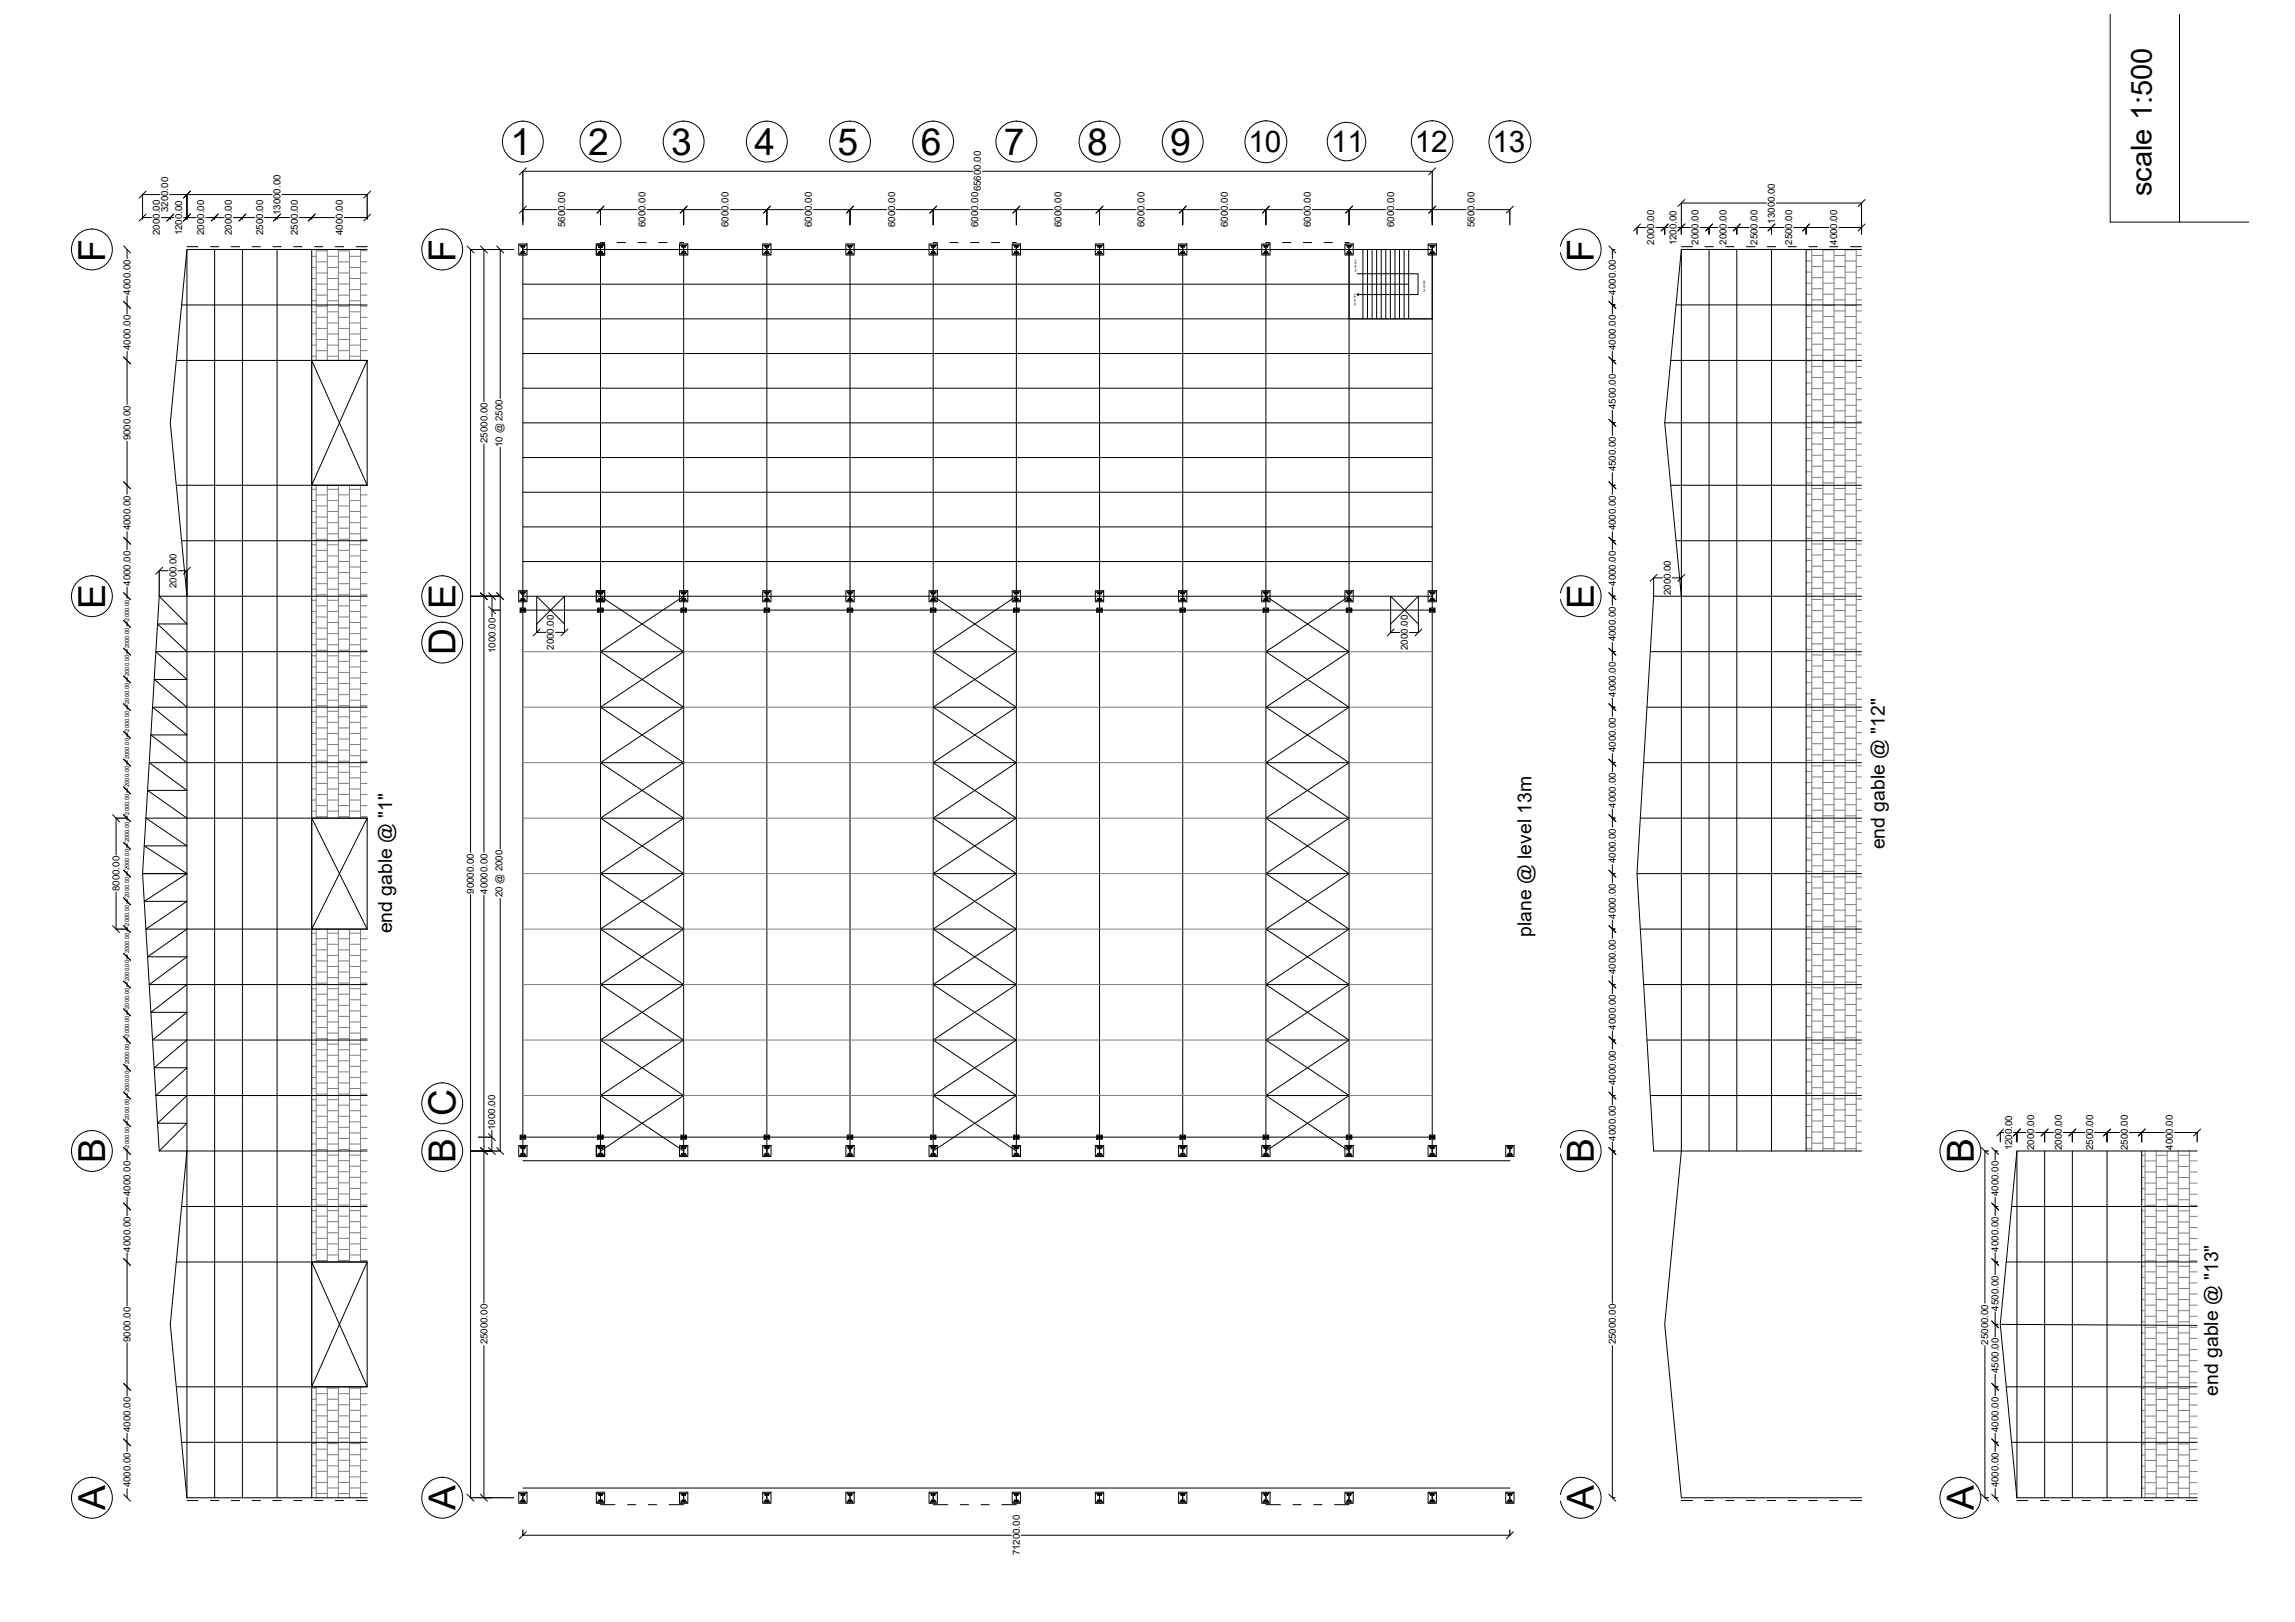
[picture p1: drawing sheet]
<svg xmlns="http://www.w3.org/2000/svg" width="841mm" height="594mm" viewBox="0 0 841 594" stroke-linecap="round" stroke-linejoin="round" font-family="sans-serif">
<defs><g id="words">
<g font-size="13.6">
<text x="187" y="56.8">1</text>
<text x="215.5" y="56.8">2</text>
<text x="246" y="56.8">3</text>
<text x="276.5" y="56.8">4</text>
<text x="306.9" y="56.8">5</text>
<text x="337.4" y="56.8">6</text>
<text x="367.9" y="56.8">7</text>
<text x="398.4" y="56.8">8</text>
<text x="428.9" y="56.8">9</text>
<text x="38.6" y="95.9" transform="rotate(-90 38.6 95.9)">F</text>
<text x="166.9" y="95.9" transform="rotate(-90 166.9 95.9)">F</text>
<text x="584.1" y="95.9" transform="rotate(-90 584.1 95.9)">F</text>
<text x="38.6" y="222.9" transform="rotate(-90 38.6 222.9)">E</text>
<text x="584.1" y="222.9" transform="rotate(-90 584.1 222.9)">E</text>
<text x="166.9" y="239.9" transform="rotate(-90 166.9 239.9)">D E</text>
<text x="38.6" y="426.1" transform="rotate(-90 38.6 426.1)">B</text>
<text x="166.9" y="426.1" transform="rotate(-90 166.9 426.1)">B C</text>
<text x="584.1" y="426.1" transform="rotate(-90 584.1 426.1)">B</text>
<text x="723.3" y="426.1" transform="rotate(-90 723.3 426.1)">B</text>
<text x="38.6" y="553.1" transform="rotate(-90 38.6 553.1)">A</text>
<text x="166.9" y="553.1" transform="rotate(-90 166.9 553.1)">A</text>
<text x="584.1" y="553.1" transform="rotate(-90 584.1 553.1)">A</text>
<text x="723.3" y="553.1" transform="rotate(-90 723.3 553.1)">A</text>
</g>
<g font-size="10.9">
<text x="457.5" y="55.8">10</text>
<text x="487.8" y="55.8">11</text>
<text x="518.4" y="55.8">12</text>
<text x="546.9" y="55.8">13</text>
</g>
<text font-size="10.6" x="788.6" y="71.9" transform="rotate(-90 788.6 71.9)">scale 1:500</text>
<g font-size="7.1">
<text x="690.7" y="311.1" transform="rotate(-90 690.7 311.1)">end gable @ &quot;12&quot;</text>
<text x="143.7" y="341.8" transform="rotate(-90 143.7 341.8)">end gable @ &quot;1&quot;</text>
<text x="561.2" y="343.1" transform="rotate(-90 561.2 343.1)">plane @ level 13m</text>
<text x="812.8" y="511.2" transform="rotate(-90 812.8 511.2)">end gable @ &quot;13&quot;</text>
</g>
<g font-size="3.5">
<text x="359.5" y="70.1" transform="rotate(-90 359.5 70.1)">65600.00</text>
<text x="61.6" y="77.7" transform="rotate(-90 61.6 77.7)">3200.00</text>
<text x="102.8" y="78.8" transform="rotate(-90 102.8 78.8)">13000.00</text>
<text x="207.1" y="83.2" transform="rotate(-90 207.1 83.2)">5600.00</text>
<text x="236.5" y="83.2" transform="rotate(-90 236.5 83.2)">6000.00</text>
<text x="267" y="83.2" transform="rotate(-90 267 83.2)">6000.00</text>
<text x="297.5" y="83.2" transform="rotate(-90 297.5 83.2)">6000.00</text>
<text x="328" y="83.2" transform="rotate(-90 328 83.2)">6000.00</text>
<text x="358.5" y="83.2" transform="rotate(-90 358.5 83.2)">6000.00</text>
<text x="388.9" y="83.2" transform="rotate(-90 388.9 83.2)">6000.00</text>
<text x="419.4" y="83.2" transform="rotate(-90 419.4 83.2)">6000.00</text>
<text x="449.9" y="83.2" transform="rotate(-90 449.9 83.2)">6000.00</text>
<text x="480.4" y="83.2" transform="rotate(-90 480.4 83.2)">6000.00</text>
<text x="510.9" y="83.2" transform="rotate(-90 510.9 83.2)">6000.00</text>
<text x="540.3" y="83.2" transform="rotate(-90 540.3 83.2)">5600.00</text>
<text x="650.4" y="81.9" transform="rotate(-90 650.4 81.9)">13000.00</text>
<text x="58.6" y="86.1" transform="rotate(-90 58.6 86.1)">2000.00</text>
<text x="66.7" y="86.2" transform="rotate(-90 66.7 86.2)">1200.00</text>
<text x="74.8" y="86.1" transform="rotate(-90 74.8 86.1)">2000.00</text>
<text x="85" y="86.1" transform="rotate(-90 85 86.1)">2000.00</text>
<text x="96.4" y="86.1" transform="rotate(-90 96.4 86.1)">2500.00</text>
<text x="109.1" y="86.1" transform="rotate(-90 109.1 86.1)">2500.00</text>
<text x="125.6" y="86" transform="rotate(-90 125.6 86)">4000.00</text>
<text x="606.2" y="89.7" transform="rotate(-90 606.2 89.7)">2000.00</text>
<text x="614.3" y="89.8" transform="rotate(-90 614.3 89.8)">1200.00</text>
<text x="622.5" y="89.7" transform="rotate(-90 622.5 89.7)">2000.00</text>
<text x="632.6" y="89.7" transform="rotate(-90 632.6 89.7)">2000.00</text>
<text x="644.1" y="89.7" transform="rotate(-90 644.1 89.7)">2500.00</text>
<text x="656.8" y="89.7" transform="rotate(-90 656.8 89.7)">2500.00</text>
<text x="673.3" y="89.7" transform="rotate(-90 673.3 89.7)">4000.00</text>
<text x="47.8" y="107.9" transform="rotate(-90 47.8 107.9)">4000.00</text>
<text x="592.1" y="107.9" transform="rotate(-90 592.1 107.9)">4000.00</text>
<text x="47.8" y="128.2" transform="rotate(-90 47.8 128.2)">4000.00</text>
<text x="592.1" y="128.2" transform="rotate(-90 592.1 128.2)">4000.00</text>
<text x="592.1" y="149.8" transform="rotate(-90 592.1 149.8)">4500.00</text>
<text x="47.8" y="161.3" transform="rotate(-90 47.8 161.3)">9000.00</text>
<text x="178.6" y="162.2" transform="rotate(-90 178.6 162.2)">25000.00</text>
<text x="184.2" y="163.7" transform="rotate(-90 184.2 163.7)">10 @ 2500</text>
<text x="592.1" y="172.7" transform="rotate(-90 592.1 172.7)">4500.00</text>
<text x="47.8" y="194.2" transform="rotate(-90 47.8 194.2)">4000.00</text>
<text x="592.1" y="194.2" transform="rotate(-90 592.1 194.2)">4000.00</text>
<text x="47.8" y="214.6" transform="rotate(-90 47.8 214.6)">4000.00</text>
<text x="64.7" y="215.4" transform="rotate(-90 64.7 215.4)">2000.00</text>
<text x="592.1" y="214.6" transform="rotate(-90 592.1 214.6)">4000.00</text>
<text x="612.3" y="218" transform="rotate(-90 612.3 218)">2000.00</text>
<text x="181.6" y="239.2" transform="rotate(-90 181.6 239.2)">1000.00</text>
<text x="203" y="238" transform="rotate(-90 203 238)">2000.00</text>
<text x="515.9" y="238" transform="rotate(-90 515.9 238)">2000.00</text>
<text x="592.1" y="234.9" transform="rotate(-90 592.1 234.9)">4000.00</text>
<text x="592.1" y="255.2" transform="rotate(-90 592.1 255.2)">4000.00</text>
<text x="592.1" y="275.5" transform="rotate(-90 592.1 275.5)">4000.00</text>
<text x="592.1" y="295.8" transform="rotate(-90 592.1 295.8)">4000.00</text>
<text x="592.1" y="316.2" transform="rotate(-90 592.1 316.2)">4000.00</text>
<text x="43.8" y="326.4" transform="rotate(-90 43.8 326.4)">8000.00</text>
<text x="173.7" y="327.4" transform="rotate(-90 173.7 327.4)">90000.00</text>
<text x="178.6" y="327.3" transform="rotate(-90 178.6 327.3)">40000.00</text>
<text x="184.2" y="328.7" transform="rotate(-90 184.2 328.7)">20 @ 2000</text>
<text x="592.1" y="336.5" transform="rotate(-90 592.1 336.5)">4000.00</text>
<text x="592.1" y="356.8" transform="rotate(-90 592.1 356.8)">4000.00</text>
<text x="592.1" y="377.1" transform="rotate(-90 592.1 377.1)">4000.00</text>
<text x="592.1" y="397.4" transform="rotate(-90 592.1 397.4)">4000.00</text>
<text x="181.5" y="413.8" transform="rotate(-90 181.5 413.8)">1000.00</text>
<text x="592.1" y="417.8" transform="rotate(-90 592.1 417.8)">4000.00</text>
<text x="737.3" y="421.3" transform="rotate(-90 737.3 421.3)">1200.00</text>
<text x="745.4" y="421.2" transform="rotate(-90 745.4 421.2)">2000.00</text>
<text x="755.6" y="421.2" transform="rotate(-90 755.6 421.2)">2000.00</text>
<text x="767" y="421.2" transform="rotate(-90 767 421.2)">2500.00</text>
<text x="779.7" y="421.2" transform="rotate(-90 779.7 421.2)">2500.00</text>
<text x="796.2" y="421.1" transform="rotate(-90 796.2 421.1)">4000.00</text>
<text x="47.8" y="438.1" transform="rotate(-90 47.8 438.1)">4000.00</text>
<text x="732.4" y="438.1" transform="rotate(-90 732.4 438.1)">4000.00</text>
<text x="47.8" y="458.4" transform="rotate(-90 47.8 458.4)">4000.00</text>
<text x="732.4" y="458.4" transform="rotate(-90 732.4 458.4)">4000.00</text>
<text x="732.4" y="480" transform="rotate(-90 732.4 480)">4500.00</text>
<text x="47.8" y="491.5" transform="rotate(-90 47.8 491.5)">9000.00</text>
<text x="178.6" y="492.4" transform="rotate(-90 178.6 492.4)">25000.00</text>
<text x="592.1" y="492.4" transform="rotate(-90 592.1 492.4)">25000.00</text>
<text x="728.6" y="492.4" transform="rotate(-90 728.6 492.4)">25000.00</text>
<text x="732.4" y="502.9" transform="rotate(-90 732.4 502.9)">4500.00</text>
<text x="47.8" y="524.5" transform="rotate(-90 47.8 524.5)">4000.00</text>
<text x="732.4" y="524.5" transform="rotate(-90 732.4 524.5)">4000.00</text>
<text x="47.8" y="544.8" transform="rotate(-90 47.8 544.8)">4000.00</text>
<text x="732.4" y="544.8" transform="rotate(-90 732.4 544.8)">4000.00</text>
<text x="373.7" y="569.7" transform="rotate(-90 373.7 569.7)">71200.00</text>
</g>
<g font-size="2.1">
<text x="47.3" y="227.3" transform="rotate(-90 47.3 227.3)">2000.00</text>
<text x="47.3" y="237.4" transform="rotate(-90 47.3 237.4)">2000.00</text>
<text x="47.3" y="247.6" transform="rotate(-90 47.3 247.6)">2000.00</text>
<text x="47.3" y="257.8" transform="rotate(-90 47.3 257.8)">2000.00</text>
<text x="47.3" y="267.9" transform="rotate(-90 47.3 267.9)">2000.00</text>
<text x="47.3" y="278.1" transform="rotate(-90 47.3 278.1)">2000.00</text>
<text x="47.3" y="288.2" transform="rotate(-90 47.3 288.2)">2000.00</text>
<text x="47.3" y="298.4" transform="rotate(-90 47.3 298.4)">2000.00</text>
<text x="47.3" y="308.6" transform="rotate(-90 47.3 308.6)">2000.00</text>
<text x="47.3" y="318.7" transform="rotate(-90 47.3 318.7)">2000.00</text>
<text x="47.3" y="328.9" transform="rotate(-90 47.3 328.9)">2000.00</text>
<text x="47.3" y="339" transform="rotate(-90 47.3 339)">2000.00</text>
<text x="47.3" y="349.2" transform="rotate(-90 47.3 349.2)">2000.00</text>
<text x="47.3" y="359.4" transform="rotate(-90 47.3 359.4)">2000.00</text>
<text x="47.3" y="369.5" transform="rotate(-90 47.3 369.5)">2000.00</text>
<text x="47.3" y="379.7" transform="rotate(-90 47.3 379.7)">2000.00</text>
<text x="47.3" y="389.8" transform="rotate(-90 47.3 389.8)">2000.00</text>
<text x="47.3" y="400" transform="rotate(-90 47.3 400)">2000.00</text>
<text x="47.3" y="410.2" transform="rotate(-90 47.3 410.2)">2000.00</text>
<text x="47.3" y="420.3" transform="rotate(-90 47.3 420.3)">2000.00</text>
</g>
<g font-size=".9">
<text x="497.1" y="99.5" transform="rotate(-90 497.1 99.5)">level 4000</text>
<text x="522.3" y="106.8" transform="rotate(-90 522.3 106.8)">level 5500</text>
<text x="496.8" y="111.9" transform="rotate(-90 496.8 111.9)">level 7000</text>
</g>
</g></defs>
<!-- layer: initial layout -->
<g fill="none" stroke="#000" stroke-width=".37">
<path d="M68.5 91.4v127M78.7 91.4v457.2M88.8 91.4v457.2M101.5 91.4v457.2M114.2 91.4v457.2M134.6 91.4h-66.1l-6.1 63.5 6.1 63.5h66.1M220.1 91.4v330.2M250.5 91.4v330.2M281 91.4v330.2M311.5 91.4v330.2M342 91.4v330.2M372.5 91.4v330.2"/>
<path d="M402.9 91.4v330.2M433.4 91.4v330.2M463.9 91.4v330.2M494.4 91.4v330.2M616.1 91.4v330.2l-6 63.5 6 63.5h66.1M626.3 91.4v330.2M636.5 91.4v330.2M649.2 91.4v330.2M661.9 91.4v330.2M682.2 91.4h-66.1l-6 63.5 6 63.5h66.1M66.6 111.7h68M191.6 104.1h302.8"/>
<path d="M191.6 116.8h333.3M614.2 111.7h68M64.6 132h70M191.6 129.5h333.3M612.2 132h70M191.6 142.2h333.3M191.6 154.9h333.3M610.1 154.9h72.1M64.6 177.7h70M191.6 167.6h333.3M612.2 177.7h70M66.6 198.1h68"/>
<path d="M191.6 180.3h333.3M191.6 193h333.3M614.2 198.1h68M58.3 218.4l10.2 10.1h-10.8l10.8 10.2M68.5 218.4v203.2l-6.1 63.5 6.1 63.5M68.5 218.4h-10.2l-6.1 101.6h16.3l-15.6 10.1h15.6l-15 10.2h81.1M191.6 205.7h333.3M191.6 218.4h333.3M196.7 218.4v10.1M206.8 218.4v10.1M509.6 218.4v10.1M519.8 218.4v10.1"/>
<path d="M616.1 218.4h-10.1l-6.1 101.6 6.1 101.6h76.2M134.6 238.7h-77.5l11.4 10.2h-12l12 10.1M191.6 223.5h333.3M191.6 220.4v2.6M604.8 238.7h77.4M134.6 259h-78.7l12.6 10.2h-13.2l13.2 10.1M603.6 259h78.6M134.6 279.3h-79.9l13.8 10.2h-14.4l14.4 10.2M602.3 279.3h79.9M134.6 299.7h-81.1l15 10.1h-15.6l15.6 10.2h-16.3l6.1 101.6h10.2M601.1 299.7h81.1M599.9 320h82.3"/>
<path d="M68.5 340.3l-14.4 10.2h14.4l-13.8 10.1h79.9M601.1 340.3h81.1M68.5 360.6l-13.2 10.2h13.2l-12.6 10.1h78.7M602.3 360.6h79.9M68.5 380.9l-12 10.2h12l-11.4 10.2h77.5M603.6 380.9h78.6M68.5 401.3l-10.8 10.1h10.8l-10.2 10.2M191.6 416.5h333.3M604.8 401.3h77.4M68.5 421.6h66.1M68.5 421.6v127M191.6 421.6v-330.2h333.3v330.2"/>
<path d="M191.6 425.1h361.7M739.1 421.6v127M749.3 421.6v127M759.4 421.6v127M772.1 421.6v127M784.8 421.6v127M805.2 421.6h-66.1l-6.1 63.5 6.1 63.5M66.6 441.9h68M737.2 441.9h68M64.6 462.2h70M735.2 462.2h70M733 485.1l72.2 .3"/>
<path d="M64.6 507.9h70M735.2 507.9h70M66.6 528.3h68M737.2 528.3h68M68.5 548.6h66.1M191.6 545h361.7M739.1 548.6h66.1"/>
</g>
<!-- layer: bracing -->
<g fill="none" stroke="#000" stroke-width=".37">
<path d="M68.5 90.4h4.1M77.1 90.4h3.1M84.8 90.4h3M92.4 90.4h3M100 90.4h3.1M107.6 90.4h3.1M115.2 90.4h3.1M122.9 90.4h3M130.5 90.4h4.1M220.1 88.8h1.5M226.2 88.8h3M233.8 88.8h3"/>
<path d="M241.4 88.8h3M249 88.8h1.5M342 88.8h1.5M348.1 88.8h3M355.7 88.8h3M363.3 88.8h3.1M370.9 88.8h1.6M463.9 88.8h1.5M470 88.8h3M477.6 88.8h3.1M485.2 88.8h3.1M492.9 88.8h1.5"/>
<path d="M616.1 90.3h4.1M624.8 90.3h3M632.4 90.3h3.1M640 90.3h3.1M647.6 90.3h3.1M655.3 90.3h3M662.9 90.3h3M670.5 90.3h3.1M678.1 90.3h4.1M196.7 218.4l10.1 10.1M206.8 218.4l-10.1 10.1M220.1 218.4l30.4 20.3"/>
<path d="M250.5 218.4l-30.4 20.3 30.4 20.3M342 218.4l30.5 20.3M372.5 218.4l-30.5 20.3 30.5 20.3M463.9 218.4l30.5 20.3M494.4 218.4l-30.5 20.3 30.5 20.3M509.6 218.4l10.2 10.1M519.8 218.4l-10.2 10.1M220.1 238.7h30.4M250.5 238.7l-30.4 20.3 30.4 20.3M342 238.7h30.5M372.5 238.7l-30.5 20.3 30.5 20.3M463.9 238.7h30.5"/>
<path d="M494.4 238.7l-30.5 20.3 30.5 20.3M220.1 259h30.4M250.5 259l-30.4 20.3 30.4 20.4M342 259h30.5M372.5 259l-30.5 20.3 30.5 20.4M463.9 259h30.5M494.4 259l-30.5 20.3 30.5 20.4M220.1 279.3h30.4M250.5 279.3l-30.4 20.4 30.4 20.3M342 279.3h30.5M372.5 279.3l-30.5 20.4 30.5 20.3M463.9 279.3h30.5"/>
<path d="M494.4 279.3l-30.5 20.4 30.5 20.3M220.1 299.7h30.4M250.5 299.7l-30.4 20.3 30.4 20.3M342 299.7h30.5M372.5 299.7l-30.5 20.3 30.5 20.3M463.9 299.7h30.5M494.4 299.7l-30.5 20.3 30.5 20.3M220.1 320h30.4M250.5 320l-30.4 20.3 30.4 20.3M342 320h30.5M372.5 320l-30.5 20.3 30.5 20.3M463.9 320h30.5"/>
<path d="M494.4 320l-30.5 20.3 30.5 20.3M220.1 340.3h30.4M250.5 340.3l-30.4 20.3 30.4 20.3M342 340.3h30.5M372.5 340.3l-30.5 20.3 30.5 20.3M463.9 340.3h30.5M494.4 340.3l-30.5 20.3 30.5 20.3M220.1 360.6h30.4M250.5 360.6l-30.4 20.3 30.4 20.4M342 360.6h30.5M372.5 360.6l-30.5 20.3 30.5 20.4M463.9 360.6h30.5"/>
<path d="M494.4 360.6l-30.5 20.3 30.5 20.4M220.1 380.9h30.4M250.5 380.9l-30.4 20.4 30.4 20.3M342 380.9h30.5M372.5 380.9l-30.5 20.4 30.5 20.3M463.9 380.9h30.5M494.4 380.9l-30.5 20.4 30.5 20.3M220.1 401.3h30.4M250.5 401.3l-30.4 20.3M342 401.3h30.5M372.5 401.3l-30.5 20.3M463.9 401.3h30.5"/>
<path d="M494.4 401.3l-30.5 20.3M68.5 549.6h4.1M77.1 549.6h3.1M84.8 549.6h3M92.4 549.6h3M100 549.6h3.1M107.6 549.6h3.1M115.2 549.6h3.1M122.9 549.6h3M130.5 549.6h4.1M220.1 551.1h5.3M230 551.1h3"/>
<path d="M237.6 551.1h3M245.2 551.1h5.3M342 551.1h5.3M351.9 551.1h3M359.5 551.1h3M367.1 551.1h5.4M463.9 551.1h5.3M473.8 551.1h3M481.4 551.1h3.1M489 551.1h5.4M616.1 549.6h4.1M624.8 549.6h3"/>
<path d="M632.4 549.6h3.1M640 549.6h3.1M647.6 549.6h3.1M655.3 549.6h3M662.9 549.6h3M670.5 549.6h3.1M678.1 549.6h4.1M739.1 549.6h4.1M747.8 549.6h3M755.4 549.6h3M763 549.6h3M770.6 549.6h3.1"/>
<path d="M778.2 549.6h3.1M785.9 549.6h3M793.5 549.6h3M801.1 549.6h4.1"/>
</g>
<!-- layer: columns -->
<g fill="none" stroke="#000" stroke-width=".37">
<path d="M190.1 89.4h3v4h-3zM190.6 89.8l2 .1zM190.6 92.8l2 .2zM190.9 90.4h.4M190.9 92.4h.4M191.1 90.2v.4M191.1 92.2v.4M191.6 89.9v2.9M191.6 91.4h.1M191.9 92.4h.4M191.9 90.4h.4M192.1 90.2v.4"/>
<path d="M192.1 92.2v.4M218.5 89.4h3.1v4h-3.1zM219 89.8l2.1 .1zM219 92.8l2.1 .2zM219.3 90.4h.4M219.3 92.4h.4M219.5 90.2v.4M219.5 92.2v.4M220 89.9v2.9M220 91.4h.1M220.4 92.4h.4M220.4 90.4h.4"/>
<path d="M220.6 90.2v.4M220.6 92.2v.4M249 89.4h3.1v4h-3.1zM249.5 89.8l2.1 .1zM249.5 92.8l2.1 .2zM249.8 90.4h.4M249.8 92.4h.4M250 90.2v.4M250 92.2v.4M250.5 89.9v2.9M250.5 91.4h.1M250.6 89.9v2.9"/>
<path d="M250.8 92.4h.4M250.8 90.4h.4M251 90.2v.4M251 92.2v.4M279.5 89.4h3v4h-3zM280 89.8l2 .1zM280 92.8l2 .2zM280.3 90.4h.4M280.3 92.4h.4M280.5 90.2v.4M280.5 92.2v.4M281 89.9v2.9"/>
<path d="M281 91.4h.1M281.3 92.4h.4M281.3 90.4h.4M281.5 90.2v.4M281.5 92.2v.4M310 89.4h3v4h-3zM310.5 89.8l2 .1zM310.5 92.8l2 .2zM310.8 90.4h.4M310.8 92.4h.4M311 90.2v.4M311 92.2v.4"/>
<path d="M311.5 89.9v2.9M311.5 91.4h.1M311.8 92.4h.4M311.8 90.4h.4M312 90.2v.4M312 92.2v.4M340.5 89.4h3v4h-3zM341 89.8l2 .1zM341 92.8l2 .2zM341.3 90.4h.4M341.3 92.4h.4M341.5 90.2v.4"/>
<path d="M341.5 92.2v.4M341.9 89.9v2.9M341.9 91.4h.1M342 89.9v2.9M342.3 92.4h.4M342.3 90.4h.4M342.5 90.2v.4M342.5 92.2v.4M370.9 89.4h3.1v4h-3.1zM371.4 89.8l2.1 .1zM371.4 92.8l2.1 .2zM371.7 90.4h.4"/>
<path d="M371.7 92.4h.4M371.9 90.2v.4M371.9 92.2v.4M372.4 89.9v2.9M372.4 91.4h.1M372.5 89.9v2.9M372.8 92.4h.4M372.8 90.4h.4M373 90.2v.4M373 92.2v.4M401.4 89.4h3.1v4h-3.1zM401.9 89.8l2.1 .1z"/>
<path d="M401.9 92.8l2.1 .2zM402.2 90.4h.4M402.2 92.4h.4M402.4 90.2v.4M402.4 92.2v.4M402.9 89.9v2.9M402.9 91.4h.1M403.2 92.4h.4M403.2 90.4h.4M403.4 90.2v.4M403.4 92.2v.4M431.9 89.4h3v4h-3z"/>
<path d="M432.4 89.8l2 .1zM432.4 92.8l2 .2zM432.7 90.4h.4M432.7 92.4h.4M432.9 90.2v.4M432.9 92.2v.4M433.4 89.9v2.9M433.4 91.4h.1M433.7 92.4h.4M433.7 90.4h.4M433.9 90.2v.4M433.9 92.2v.4"/>
<path d="M462.4 89.4h3v4h-3zM462.9 89.8l2 .1zM462.9 92.8l2 .2zM463.2 90.4h.4M463.2 92.4h.4M463.4 90.2v.4M463.4 92.2v.4M463.9 89.9v2.9M463.9 91.4h.1M464.2 92.4h.4M464.2 90.4h.4M464.4 90.2v.4"/>
<path d="M464.4 92.2v.4M492.9 89.4h3v4h-3zM493.4 89.8l2 .1zM493.4 92.8l2 .2zM493.7 90.4h.4M493.7 92.4h.4M493.9 90.2v.4M493.9 92.2v.4M494.4 89.9v2.9M494.4 91.4h.1M494.7 92.4h.4M494.7 90.4h.4"/>
<path d="M494.9 90.2v.4M494.9 92.2v.4M523.3 89.4h3.1v4h-3.1zM523.8 89.8l2.1 .1zM523.8 92.8l2.1 .2zM524.1 90.4h.4M524.1 92.4h.4M524.3 90.2v.4M524.3 92.2v.4M524.8 89.9v2.9M524.8 91.4h.1M525.2 92.4h.4"/>
<path d="M525.2 90.4h.4M525.4 90.2v.4M525.4 92.2v.4M190.1 216.4h3v4h-3zM190.6 216.8l2 .1zM190.6 219.8l2 .2zM190.9 217.4h.4M190.9 219.4h.4M191.1 217.2v.4M191.1 219.2v.4M191.6 216.9v2.9M191.6 218.4h.1"/>
<path d="M191.9 219.4h.4M191.9 217.4h.4M192.1 217.2v.4M192.1 219.2v.4M218.5 216.4h3.1v4h-3.1zM219 216.8l2.1 .1zM219 219.8l2.1 .2zM219.3 217.4h.4M219.3 219.4h.4M219.5 217.2v.4M219.5 219.2v.4M220 216.9v2.9"/>
<path d="M220 218.4h.1M220.4 219.4h.4M220.4 217.4h.4M220.6 217.2v.4M220.6 219.2v.4M249 216.4h3.1v4h-3.1zM249.5 216.8l2.1 .1zM249.5 219.8l2.1 .2zM249.8 217.4h.4M249.8 219.4h.4M250 217.2v.4M250 219.2v.4"/>
<path d="M250.5 216.9v2.9M250.5 218.4h.1M250.6 216.9v2.9M250.8 219.4h.4M250.8 217.4h.4M251 217.2v.4M251 219.2v.4M279.5 216.4h3v4h-3zM280 216.8l2 .1zM280 219.8l2 .2zM280.3 217.4h.4M280.3 219.4h.4"/>
<path d="M280.5 217.2v.4M280.5 219.2v.4M281 216.9v2.9M281 218.4h.1M281.3 219.4h.4M281.3 217.4h.4M281.5 217.2v.4M281.5 219.2v.4M310 216.4h3v4h-3zM310.5 216.8l2 .1zM310.5 219.8l2 .2zM310.8 217.4h.4"/>
<path d="M310.8 219.4h.4M311 217.2v.4M311 219.2v.4M311.5 216.9v2.9M311.5 218.4h.1M311.8 219.4h.4M311.8 217.4h.4M312 217.2v.4M312 219.2v.4M340.5 216.4h3v4h-3zM341 216.8l2 .1zM341 219.8l2 .2z"/>
<path d="M341.3 217.4h.4M341.3 219.4h.4M341.5 217.2v.4M341.5 219.2v.4M341.9 216.9v2.9M341.9 218.4h.1M342 216.9v2.9M342.3 219.4h.4M342.3 217.4h.4M342.5 217.2v.4M342.5 219.2v.4M370.9 216.4h3.1v4h-3.1z"/>
<path d="M371.4 216.8l2.1 .1zM371.4 219.8l2.1 .2zM371.7 217.4h.4M371.7 219.4h.4M371.9 217.2v.4M371.9 219.2v.4M372.4 216.9v2.9M372.4 218.4h.1M372.5 216.9v2.9M372.8 219.4h.4M372.8 217.4h.4M373 217.2v.4"/>
<path d="M373 219.2v.4M401.4 216.4h3.1v4h-3.1zM401.9 216.8l2.1 .1zM401.9 219.8l2.1 .2zM402.2 217.4h.4M402.2 219.4h.4M402.4 217.2v.4M402.4 219.2v.4M402.9 216.9v2.9M402.9 218.4h.1M403.2 219.4h.4M403.2 217.4h.4"/>
<path d="M403.4 217.2v.4M403.4 219.2v.4M431.9 216.4h3v4h-3zM432.4 216.8l2 .1zM432.4 219.8l2 .2zM432.7 217.4h.4M432.7 219.4h.4M432.9 217.2v.4M432.9 219.2v.4M433.4 216.9v2.9M433.4 218.4h.1M433.7 219.4h.4"/>
<path d="M433.7 217.4h.4M433.9 217.2v.4M433.9 219.2v.4M462.4 216.4h3v4h-3zM462.9 216.8l2 .1zM462.9 219.8l2 .2zM463.2 217.4h.4M463.2 219.4h.4M463.4 217.2v.4M463.4 219.2v.4M463.9 216.9v2.9M463.9 218.4h.1"/>
<path d="M464.2 219.4h.4M464.2 217.4h.4M464.4 217.2v.4M464.4 219.2v.4M492.9 216.4h3v4h-3zM493.4 216.8l2 .1zM493.4 219.8l2 .2zM493.7 217.4h.4M493.7 219.4h.4M493.9 217.2v.4M493.9 219.2v.4M494.4 216.9v2.9"/>
<path d="M494.4 218.4h.1M494.7 219.4h.4M494.7 217.4h.4M494.9 217.2v.4M494.9 219.2v.4M523.3 216.4h3.1v4h-3.1zM523.8 216.8l2.1 .1zM523.8 219.8l2.1 .2zM524.1 217.4h.4M524.1 219.4h.4M524.3 217.2v.4M524.3 219.2v.4"/>
<path d="M524.8 216.9v2.9M524.8 218.4h.1M525.2 219.4h.4M525.2 217.4h.4M525.4 217.2v.4M525.4 219.2v.4M190.6 222.7h2v1.5h-2zM190.8 223h.1M190.8 224h.1M190.9 223.4h1.4M190.9 223l-.1 1M191 223.2h.2"/>
<path d="M191 223.7h.2M191.1 223.1v.2M191.1 223.6v.2M191.6 223.4v.1M192 223.2h.2M192 223.7h.2M192.1 223.1v.2M192.1 223.6v.2M192.3 223l.1 1zM219 222.7h2.1v1.5h-2.1zM219.3 223v1zM219.3 223.4h1.5"/>
<path d="M219.4 223.2h.2M219.4 223.7h.2M219.5 223.1v.2M219.5 223.6v.2M220.1 223.4v.1M220.5 223.2h.2M220.5 223.7h.2M220.6 223.1v.2M220.6 223.6v.2M220.8 223v1zM249.5 222.7h2.1v1.5h-2.1zM249.7 223l.1 1z"/>
<path d="M249.8 223.4h1.5M249.9 223.2h.2M249.9 223.7h.2M250 223.1v.2M250 223.6v.2M250.5 223.4v.1M250.9 223.2h.2M250.9 223.7h.2M251 223.1v.2M251 223.6v.2M251.3 223h.1M251.3 224h.1"/>
<path d="M251.3 223v1M280 222.7h2v1.5h-2zM280.2 223h.1M280.2 224h.1M280.3 223.4h1.4M280.3 223l-.1 1M280.4 223.2h.2M280.4 223.7h.2M280.5 223.1v.2M280.5 223.6v.2M281 223.4v.1M281.4 223.2h.2"/>
<path d="M281.4 223.7h.2M281.5 223.1v.2M281.5 223.6v.2M281.7 223l.1 1zM310.5 222.7h2v1.5h-2zM310.7 223l.1 1zM310.8 223.4h1.4M310.9 223.2h.2M310.9 223.7h.2M311 223.1v.2M311 223.6v.2M311.5 223.4v.1"/>
<path d="M311.9 223.2h.2M311.9 223.7h.2M312 223.1v.2M312 223.6v.2M312.2 223l.1 1zM341 222.7h2v1.5h-2zM341.2 223v1zM341.2 223.4h1.5M341.4 223.2h.2M341.4 223.7h.2M341.5 223.1v.2M341.5 223.6v.2"/>
<path d="M342 223.4v.1M342.4 223.2h.2M342.4 223.7h.2M342.5 223.1v.2M342.5 223.6v.2M342.7 223h.1M342.7 224h.1M342.7 223l.1 1M371.4 222.7h2.1v1.5h-2.1zM371.7 223h.1M371.7 224h.1M371.7 223.4h1.5"/>
<path d="M371.7 223v1M371.8 223.2h.2M371.8 223.7h.2M371.9 223.1v.2M371.9 223.6v.2M372.5 223.4v.1M372.9 223.2h.2M372.9 223.7h.2M373 223.1v.2M373 223.6v.2M373.2 223v1zM401.9 222.7h2.1v1.5h-2.1z"/>
<path d="M402.1 223l.1 1zM402.2 223.4h1.5M402.3 223.2h.2M402.3 223.7h.2M402.4 223.1v.2M402.4 223.6v.2M402.9 223.4v.1M403.3 223.2h.2M403.3 223.7h.2M403.4 223.1v.2M403.4 223.6v.2M403.7 223v1z"/>
<path d="M432.4 222.7h2v1.5h-2zM432.6 223l.1 1zM432.7 223.4h1.4M432.8 223.2h.2M432.8 223.7h.2M432.9 223.1v.2M432.9 223.6v.2M433.4 223.4v.1M433.8 223.2h.2M433.8 223.7h.2M433.9 223.1v.2M433.9 223.6v.2"/>
<path d="M434.1 223l.1 1zM462.9 222.7h2v1.5h-2zM463.1 223l.1 1zM463.2 223.4h1.4M463.3 223.2h.2M463.3 223.7h.2M463.4 223.1v.2M463.4 223.6v.2M463.9 223.4v.1M464.3 223.2h.2M464.3 223.7h.2M464.4 223.1v.2"/>
<path d="M464.4 223.6v.2M464.6 223l.1 1zM493.4 222.7h2v1.5h-2zM493.6 223l.1 1zM493.7 223.4h1.4M493.8 223.2h.2M493.8 223.7h.2M493.9 223.1v.2M493.9 223.6v.2M494.4 223.4v.1M494.8 223.2h.2M494.8 223.7h.2"/>
<path d="M494.9 223.1v.2M494.9 223.6v.2M495.1 223l.1 1zM523.8 222.7h2.1v1.5h-2.1zM524.1 223v1zM524.1 223.4h1.5M524.2 223.2h.3M524.2 223.7h.3M524.3 223.1v.2M524.3 223.6v.2M524.9 223.4v.1M525.3 223.2h.2"/>
<path d="M525.3 223.7h.2M525.4 223.1v.2M525.4 223.6v.2M525.6 223l.1 1zM190.1 419.5h3v4.1h-3zM190.6 415.7h2v1.6h-2zM190.6 420l2 .1zM190.8 416h.1M190.8 417h.1M190.9 416.5h1.4M190.9 416l-.1 1M191 416.2h.2"/>
<path d="M191 416.7h.2M191.1 416.1v.2M191.1 416.7v.2M191.6 416.5h.1M192 416.2h.2M192 416.7h.2M192.1 416.1v.2M192.1 416.7v.2M192.3 416l.1 1zM218.5 419.5h3.1v4.1h-3.1zM219 415.7h2.1v1.6h-2.1zM219 420l2.1 .1z"/>
<path d="M219.3 416v1zM219.3 416.5h1.5M219.4 416.2h.2M219.4 416.7h.2M219.5 416.1v.2M219.5 416.7v.2M220.1 416.5h.1M220.5 416.2h.2M220.5 416.7h.2M220.6 416.1v.2M220.6 416.7v.2M220.8 416v1z"/>
<path d="M249 419.5h3.1v4.1h-3.1zM249.5 415.7h2.1v1.6h-2.1zM249.5 420l2.1 .1zM249.7 416l.1 1zM249.8 416.5h1.5M249.9 416.2h.2M249.9 416.7h.2M250 416.1v.2M250 416.7v.2M250.5 416.5h.1M250.9 416.2h.2M250.9 416.7h.2"/>
<path d="M251 416.1v.2M251 416.7v.2M251.3 416h.1M251.3 417h.1M251.3 416v1M279.5 419.5h3v4.1h-3zM280 415.7h2v1.6h-2zM280 420l2 .1zM280.2 416h.1M280.2 417h.1M280.3 416.5h1.4M280.3 416l-.1 1"/>
<path d="M280.4 416.2h.2M280.4 416.7h.2M280.5 416.1v.2M280.5 416.7v.2M281 416.5h.1M281.4 416.2h.2M281.4 416.7h.2M281.5 416.1v.2M281.5 416.7v.2M281.7 416l.1 1zM310 419.5h3v4.1h-3zM310.5 415.7h2v1.6h-2z"/>
<path d="M310.5 420l2 .1zM310.7 416l.1 1zM310.8 416.5h1.4M310.9 416.2h.2M310.9 416.7h.2M311 416.1v.2M311 416.7v.2M311.5 416.5h.1M311.9 416.2h.2M311.9 416.7h.2M312 416.1v.2M312 416.7v.2"/>
<path d="M312.2 416l.1 1zM340.5 419.5h3v4.1h-3zM341 415.7h2v1.6h-2zM341 420l2 .1zM341.2 416v1zM341.2 416.5h1.5M341.4 416.2h.2M341.4 416.7h.2M341.5 416.1v.2M341.5 416.7v.2M342 416.5h.1M342.4 416.2h.2"/>
<path d="M342.4 416.7h.2M342.5 416.1v.2M342.5 416.7v.2M342.7 416h.1M342.7 417h.1M342.7 416l.1 1M370.9 419.5h3.1v4.1h-3.1zM371.4 415.7h2.1v1.6h-2.1zM371.4 420l2.1 .1zM371.7 416h.1M371.7 417h.1M371.7 416.5h1.5"/>
<path d="M371.7 416v1M371.8 416.2h.2M371.8 416.7h.2M371.9 416.1v.2M371.9 416.7v.2M372.5 416.5h.1M372.9 416.2h.2M372.9 416.7h.2M373 416.1v.2M373 416.7v.2M373.2 416v1zM401.4 419.5h3.1v4.1h-3.1z"/>
<path d="M401.9 415.7h2.1v1.6h-2.1zM401.9 420l2.1 .1zM402.1 416l.1 1zM402.2 416.5h1.5M402.3 416.2h.2M402.3 416.7h.2M402.4 416.1v.2M402.4 416.7v.2M402.9 416.5h.1M403.3 416.2h.2M403.3 416.7h.2M403.4 416.1v.2"/>
<path d="M403.4 416.7v.2M403.7 416v1zM431.9 419.5h3v4.1h-3zM432.4 415.7h2v1.6h-2zM432.4 420l2 .1zM432.6 416l.1 1zM432.7 416.5h1.4M432.8 416.2h.2M432.8 416.7h.2M432.9 416.1v.2M432.9 416.7v.2M433.4 416.5h.1"/>
<path d="M433.8 416.2h.2M433.8 416.7h.2M433.9 416.1v.2M433.9 416.7v.2M434.1 416l.1 1zM462.4 419.5h3v4.1h-3zM462.9 415.7h2v1.6h-2zM462.9 420l2 .1zM463.1 416l.1 1zM463.2 416.5h1.4M463.3 416.2h.2M463.3 416.7h.2"/>
<path d="M463.4 416.1v.2M463.4 416.7v.2M463.9 416.5h.1M464.3 416.2h.2M464.3 416.7h.2M464.4 416.1v.2M464.4 416.7v.2M464.6 416l.1 1zM492.9 419.5h3v4.1h-3zM493.4 415.7h2v1.6h-2zM493.4 420l2 .1zM493.6 416l.1 1z"/>
<path d="M493.7 416.5h1.4M493.8 416.2h.2M493.8 416.7h.2M493.9 416.1v.2M493.9 416.7v.2M494.4 416.5h.1M494.8 416.2h.2M494.8 416.7h.2M494.9 416.1v.2M494.9 416.7v.2M495.1 416l.1 1zM523.3 419.5h3.1v4.1h-3.1z"/>
<path d="M523.8 415.7h2.1v1.6h-2.1zM523.8 420l2.1 .1zM524.1 416v1zM524.1 416.5h1.5M524.2 416.2h.3M524.2 416.7h.3M524.3 416.1v.2M524.3 416.7v.2M524.9 416.5h.1M525.3 416.2h.2M525.3 416.7h.2M525.4 416.1v.2"/>
<path d="M525.4 416.7v.2M525.6 416l.1 1zM551.8 419.5h3v4.1h-3zM552.3 420l2 .1zM190.6 423l2 .2zM190.9 420.6h.4M190.9 422.6h.4M191.1 420.4v.4M191.1 422.4v.4M191.6 420.1v2.9M191.6 421.6h.1M191.9 422.6h.4"/>
<path d="M191.9 420.6h.4M192.1 420.4v.4M192.1 422.4v.4M219 423l2.1 .2zM219.3 420.6h.4M219.3 422.6h.4M219.5 420.4v.4M219.5 422.4v.4M220 420.1v2.9M220 421.6h.1M220.4 422.6h.4M220.4 420.6h.4"/>
<path d="M220.6 420.4v.4M220.6 422.4v.4M249.5 423l2.1 .2zM249.8 420.6h.4M249.8 422.6h.4M250 420.4v.4M250 422.4v.4M250.5 421.6h.1M250.5 420.1v2.9M250.6 420.1v2.9M250.8 422.6h.4M250.8 420.6h.4"/>
<path d="M251 420.4v.4M251 422.4v.4M280 423l2 .2zM280.3 420.6h.4M280.3 422.6h.4M280.5 420.4v.4M280.5 422.4v.4M281 421.6h.1M281 420.1v2.9M281.3 422.6h.4M281.3 420.6h.4M281.5 420.4v.4"/>
<path d="M281.5 422.4v.4M310.5 423l2 .2zM310.8 420.6h.4M310.8 422.6h.4M311 420.4v.4M311 422.4v.4M311.5 421.6h.1M311.5 420.1v2.9M311.8 422.6h.4M311.8 420.6h.4M312 420.4v.4M312 422.4v.4"/>
<path d="M341 423l2 .2zM341.3 420.6h.4M341.3 422.6h.4M341.5 420.4v.4M341.5 422.4v.4M341.9 421.6h.1M341.9 420.1v2.9M342 420.1v2.9M342.3 422.6h.4M342.3 420.6h.4M342.5 420.4v.4M342.5 422.4v.4"/>
<path d="M371.4 423l2.1 .2zM371.7 420.6h.4M371.7 422.6h.4M371.9 420.4v.4M371.9 422.4v.4M372.4 421.6h.1M372.4 420.1v2.9M372.5 420.1v2.9M372.8 422.6h.4M372.8 420.6h.4M373 420.4v.4M373 422.4v.4"/>
<path d="M401.9 423l2.1 .2zM402.2 420.6h.4M402.2 422.6h.4M402.4 420.4v.4M402.4 422.4v.4M402.9 421.6h.1M402.9 420.1v2.9M403.2 422.6h.4M403.2 420.6h.4M403.4 420.4v.4M403.4 422.4v.4M432.4 423l2 .2z"/>
<path d="M432.7 420.6h.4M432.7 422.6h.4M432.9 420.4v.4M432.9 422.4v.4M433.4 421.6h.1M433.4 420.1v2.9M433.7 422.6h.4M433.7 420.6h.4M433.9 420.4v.4M433.9 422.4v.4M462.9 423l2 .2zM463.2 420.6h.4"/>
<path d="M463.2 422.6h.4M463.4 420.4v.4M463.4 422.4v.4M463.9 421.6h.1M463.9 420.1v2.9M464.2 422.6h.4M464.2 420.6h.4M464.4 420.4v.4M464.4 422.4v.4M493.4 423l2 .2zM493.7 420.6h.4M493.7 422.6h.4"/>
<path d="M493.9 420.4v.4M493.9 422.4v.4M494.4 421.6h.1M494.4 420.1v2.9M494.7 422.6h.4M494.7 420.6h.4M494.9 420.4v.4M494.9 422.4v.4M523.8 423l2.1 .2zM524.1 420.6h.4M524.1 422.6h.4M524.3 420.4v.4"/>
<path d="M524.3 422.4v.4M524.8 421.6h.1M524.8 420.1v2.9M525.2 422.6h.4M525.2 420.6h.4M525.4 420.4v.4M525.4 422.4v.4M552.3 423l2 .2zM552.6 420.6h.4M552.6 422.6h.4M552.8 420.4v.4M552.8 422.4v.4"/>
<path d="M553.3 421.6h.1M553.3 420.1v2.9M553.6 422.6h.4M553.6 420.6h.4M553.8 420.4v.4M553.8 422.4v.4M190.1 546.5h3v4.1h-3zM190.6 547l2 .1zM190.6 550l2 .2zM190.9 547.6h.4M190.9 549.6h.4M191.1 547.4v.4"/>
<path d="M191.1 549.4v.4M191.6 547.1v2.9M191.6 548.6h.1M191.9 549.6h.4M191.9 547.6h.4M192.1 547.4v.4M192.1 549.4v.4M218.5 546.5h3.1v4.1h-3.1zM219 547l2.1 .1zM219 550l2.1 .2zM219.3 547.6h.4M219.3 549.6h.4"/>
<path d="M219.5 547.4v.4M219.5 549.4v.4M220 548.6h.1M220 547.1v2.9M220.4 549.6h.4M220.4 547.6h.4M220.6 547.4v.4M220.6 549.4v.4M249 546.5h3.1v4.1h-3.1zM249.5 547l2.1 .1zM249.5 550l2.1 .2zM249.8 547.6h.4"/>
<path d="M249.8 549.6h.4M250 547.4v.4M250 549.4v.4M250.5 548.6h.1M250.5 547.1v2.9M250.6 547.1v2.9M250.8 549.6h.4M250.8 547.6h.4M251 547.4v.4M251 549.4v.4M279.5 546.5h3v4.1h-3zM280 547l2 .1z"/>
<path d="M280 550l2 .2zM280.3 547.6h.4M280.3 549.6h.4M280.5 547.4v.4M280.5 549.4v.4M281 548.6h.1M281 547.1v2.9M281.3 549.6h.4M281.3 547.6h.4M281.5 547.4v.4M281.5 549.4v.4M310 546.5h3v4.1h-3z"/>
<path d="M310.5 547l2 .1zM310.5 550l2 .2zM310.8 547.6h.4M310.8 549.6h.4M311 547.4v.4M311 549.4v.4M311.5 548.6h.1M311.5 547.1v2.9M311.8 549.6h.4M311.8 547.6h.4M312 547.4v.4M312 549.4v.4"/>
<path d="M340.5 546.5h3v4.1h-3zM341 547l2 .1zM341 550l2 .2zM341.3 547.6h.4M341.3 549.6h.4M341.5 547.4v.4M341.5 549.4v.4M341.9 548.6h.1M341.9 547.1v2.9M342 547.1v2.9M342.3 549.6h.4M342.3 547.6h.4"/>
<path d="M342.5 547.4v.4M342.5 549.4v.4M370.9 546.5h3.1v4.1h-3.1zM371.4 547l2.1 .1zM371.4 550l2.1 .2zM371.7 547.6h.4M371.7 549.6h.4M371.9 547.4v.4M371.9 549.4v.4M372.4 548.6h.1M372.4 547.1v2.9M372.5 547.1v2.9"/>
<path d="M372.8 549.6h.4M372.8 547.6h.4M373 547.4v.4M373 549.4v.4M401.4 546.5h3.1v4.1h-3.1zM401.9 547l2.1 .1zM401.9 550l2.1 .2zM402.2 547.6h.4M402.2 549.6h.4M402.4 547.4v.4M402.4 549.4v.4M402.9 548.6h.1"/>
<path d="M402.9 547.1v2.9M403.2 549.6h.4M403.2 547.6h.4M403.4 547.4v.4M403.4 549.4v.4M431.9 546.5h3v4.1h-3zM432.4 547l2 .1zM432.4 550l2 .2zM432.7 547.6h.4M432.7 549.6h.4M432.9 547.4v.4M432.9 549.4v.4"/>
<path d="M433.4 548.6h.1M433.4 547.1v2.9M433.7 549.6h.4M433.7 547.6h.4M433.9 547.4v.4M433.9 549.4v.4M462.4 546.5h3v4.1h-3zM462.9 547l2 .1zM462.9 550l2 .2zM463.2 547.6h.4M463.2 549.6h.4M463.4 547.4v.4"/>
<path d="M463.4 549.4v.4M463.9 548.6h.1M463.9 547.1v2.9M464.2 549.6h.4M464.2 547.6h.4M464.4 547.4v.4M464.4 549.4v.4M492.9 546.5h3v4.1h-3zM493.4 547l2 .1zM493.4 550l2 .2zM493.7 547.6h.4M493.7 549.6h.4"/>
<path d="M493.9 547.4v.4M493.9 549.4v.4M494.4 548.6h.1M494.4 547.1v2.9M494.7 549.6h.4M494.7 547.6h.4M494.9 547.4v.4M494.9 549.4v.4M523.3 546.5h3.1v4.1h-3.1zM523.8 547l2.1 .1zM523.8 550l2.1 .2zM524.1 547.6h.4"/>
<path d="M524.1 549.6h.4M524.3 547.4v.4M524.3 549.4v.4M524.8 548.6h.1M524.8 547.1v2.9M525.2 549.6h.4M525.2 547.6h.4M525.4 547.4v.4M525.4 549.4v.4M551.8 546.5h3v4.1h-3zM552.3 547l2 .1zM552.3 550l2 .2z"/>
<path d="M552.6 547.6h.4M552.6 549.6h.4M552.8 547.4v.4M552.8 549.4v.4M553.3 548.6h.1M553.3 547.1v2.9M553.6 549.6h.4M553.6 547.6h.4M553.8 547.4v.4M553.8 549.4v.4"/>
<circle cx="191.1" cy="90.4" r=".15"/>
<circle cx="191.1" cy="92.4" r=".15"/>
<circle cx="192.1" cy="92.4" r=".15"/>
<circle cx="192.1" cy="90.4" r=".15"/>
<circle cx="219.5" cy="90.4" r=".15"/>
<circle cx="219.5" cy="92.4" r=".15"/>
<circle cx="220.6" cy="90.4" r=".15"/>
<circle cx="220.6" cy="92.4" r=".15"/>
<circle cx="250" cy="92.4" r=".15"/>
<circle cx="250" cy="90.4" r=".15"/>
<circle cx="251" cy="90.4" r=".15"/>
<circle cx="251" cy="92.4" r=".15"/>
<circle cx="280.5" cy="92.4" r=".15"/>
<circle cx="280.5" cy="90.4" r=".15"/>
<circle cx="281.5" cy="92.4" r=".15"/>
<circle cx="281.5" cy="90.4" r=".15"/>
<circle cx="311" cy="90.4" r=".15"/>
<circle cx="311" cy="92.4" r=".15"/>
<circle cx="312" cy="90.4" r=".15"/>
<circle cx="312" cy="92.4" r=".15"/>
<circle cx="341.5" cy="92.4" r=".15"/>
<circle cx="341.5" cy="90.4" r=".15"/>
<circle cx="342.5" cy="90.4" r=".15"/>
<circle cx="342.5" cy="92.4" r=".15"/>
<circle cx="371.9" cy="92.4" r=".15"/>
<circle cx="371.9" cy="90.4" r=".15"/>
<circle cx="373" cy="90.4" r=".15"/>
<circle cx="373" cy="92.4" r=".15"/>
<circle cx="402.4" cy="92.4" r=".15"/>
<circle cx="402.4" cy="90.4" r=".15"/>
<circle cx="403.4" cy="90.4" r=".15"/>
<circle cx="403.4" cy="92.4" r=".15"/>
<circle cx="432.9" cy="90.4" r=".15"/>
<circle cx="432.9" cy="92.4" r=".15"/>
<circle cx="433.9" cy="90.4" r=".15"/>
<circle cx="433.9" cy="92.4" r=".15"/>
<circle cx="463.4" cy="90.4" r=".15"/>
<circle cx="463.4" cy="92.4" r=".15"/>
<circle cx="464.4" cy="92.4" r=".15"/>
<circle cx="464.4" cy="90.4" r=".15"/>
<circle cx="493.9" cy="90.4" r=".15"/>
<circle cx="493.9" cy="92.4" r=".15"/>
<circle cx="494.9" cy="92.4" r=".15"/>
<circle cx="494.9" cy="90.4" r=".15"/>
<circle cx="524.3" cy="90.4" r=".15"/>
<circle cx="524.3" cy="92.4" r=".15"/>
<circle cx="525.4" cy="90.4" r=".15"/>
<circle cx="525.4" cy="92.4" r=".15"/>
<circle cx="191.1" cy="219.4" r=".15"/>
<circle cx="191.1" cy="217.4" r=".15"/>
<circle cx="192.1" cy="217.4" r=".15"/>
<circle cx="192.1" cy="219.4" r=".15"/>
<circle cx="219.5" cy="219.4" r=".15"/>
<circle cx="219.5" cy="217.4" r=".15"/>
<circle cx="220.6" cy="219.4" r=".15"/>
<circle cx="220.6" cy="217.4" r=".15"/>
<circle cx="250" cy="219.4" r=".15"/>
<circle cx="250" cy="217.4" r=".15"/>
<circle cx="251" cy="217.4" r=".15"/>
<circle cx="251" cy="219.4" r=".15"/>
<circle cx="280.5" cy="217.4" r=".15"/>
<circle cx="280.5" cy="219.4" r=".15"/>
<circle cx="281.5" cy="217.4" r=".15"/>
<circle cx="281.5" cy="219.4" r=".15"/>
<circle cx="311" cy="219.4" r=".15"/>
<circle cx="311" cy="217.4" r=".15"/>
<circle cx="312" cy="217.4" r=".15"/>
<circle cx="312" cy="219.4" r=".15"/>
<circle cx="341.5" cy="217.4" r=".15"/>
<circle cx="341.5" cy="219.4" r=".15"/>
<circle cx="342.5" cy="219.4" r=".15"/>
<circle cx="342.5" cy="217.4" r=".15"/>
<circle cx="371.9" cy="217.4" r=".15"/>
<circle cx="371.9" cy="219.4" r=".15"/>
<circle cx="373" cy="219.4" r=".15"/>
<circle cx="373" cy="217.4" r=".15"/>
<circle cx="402.4" cy="219.4" r=".15"/>
<circle cx="402.4" cy="217.4" r=".15"/>
<circle cx="403.4" cy="219.4" r=".15"/>
<circle cx="403.4" cy="217.4" r=".15"/>
<circle cx="432.9" cy="219.4" r=".15"/>
<circle cx="432.9" cy="217.4" r=".15"/>
<circle cx="433.9" cy="219.4" r=".15"/>
<circle cx="433.9" cy="217.4" r=".15"/>
<circle cx="463.4" cy="217.4" r=".15"/>
<circle cx="463.4" cy="219.4" r=".15"/>
<circle cx="464.4" cy="217.4" r=".15"/>
<circle cx="464.4" cy="219.4" r=".15"/>
<circle cx="493.9" cy="219.4" r=".15"/>
<circle cx="493.9" cy="217.4" r=".15"/>
<circle cx="494.9" cy="217.4" r=".15"/>
<circle cx="494.9" cy="219.4" r=".15"/>
<circle cx="524.3" cy="219.4" r=".15"/>
<circle cx="524.3" cy="217.4" r=".15"/>
<circle cx="525.4" cy="219.4" r=".15"/>
<circle cx="525.4" cy="217.4" r=".15"/>
<circle cx="191.1" cy="223.2" r=".08"/>
<circle cx="191.1" cy="223.7" r=".08"/>
<circle cx="192.1" cy="223.7" r=".08"/>
<circle cx="192.1" cy="223.2" r=".08"/>
<circle cx="219.5" cy="223.2" r=".08"/>
<circle cx="219.5" cy="223.7" r=".08"/>
<circle cx="220.6" cy="223.2" r=".08"/>
<circle cx="220.6" cy="223.7" r=".08"/>
<circle cx="250" cy="223.7" r=".08"/>
<circle cx="250" cy="223.2" r=".08"/>
<circle cx="251" cy="223.7" r=".08"/>
<circle cx="251" cy="223.2" r=".08"/>
<circle cx="280.5" cy="223.7" r=".08"/>
<circle cx="280.5" cy="223.2" r=".08"/>
<circle cx="281.5" cy="223.7" r=".08"/>
<circle cx="281.5" cy="223.2" r=".08"/>
<circle cx="311" cy="223.2" r=".08"/>
<circle cx="311" cy="223.7" r=".08"/>
<circle cx="312" cy="223.2" r=".08"/>
<circle cx="312" cy="223.7" r=".08"/>
<circle cx="341.5" cy="223.7" r=".08"/>
<circle cx="341.5" cy="223.2" r=".08"/>
<circle cx="342.5" cy="223.2" r=".08"/>
<circle cx="342.5" cy="223.7" r=".08"/>
<circle cx="371.9" cy="223.2" r=".08"/>
<circle cx="371.9" cy="223.7" r=".08"/>
<circle cx="373" cy="223.7" r=".08"/>
<circle cx="373" cy="223.2" r=".08"/>
<circle cx="402.4" cy="223.7" r=".08"/>
<circle cx="402.4" cy="223.2" r=".08"/>
<circle cx="403.4" cy="223.2" r=".08"/>
<circle cx="403.4" cy="223.7" r=".08"/>
<circle cx="432.9" cy="223.2" r=".08"/>
<circle cx="432.9" cy="223.7" r=".08"/>
<circle cx="433.9" cy="223.2" r=".08"/>
<circle cx="433.9" cy="223.7" r=".08"/>
<circle cx="463.4" cy="223.2" r=".08"/>
<circle cx="463.4" cy="223.7" r=".08"/>
<circle cx="464.4" cy="223.2" r=".08"/>
<circle cx="464.4" cy="223.7" r=".08"/>
<circle cx="493.9" cy="223.2" r=".08"/>
<circle cx="493.9" cy="223.7" r=".08"/>
<circle cx="494.9" cy="223.7" r=".08"/>
<circle cx="494.9" cy="223.2" r=".08"/>
<circle cx="524.3" cy="223.2" r=".08"/>
<circle cx="524.3" cy="223.7" r=".08"/>
<circle cx="525.4" cy="223.2" r=".08"/>
<circle cx="525.4" cy="223.7" r=".08"/>
<circle cx="191.1" cy="416.2" r=".08"/>
<circle cx="191.1" cy="416.7" r=".08"/>
<circle cx="192.1" cy="416.7" r=".08"/>
<circle cx="192.1" cy="416.2" r=".08"/>
<circle cx="219.5" cy="416.2" r=".08"/>
<circle cx="219.5" cy="416.7" r=".08"/>
<circle cx="220.6" cy="416.7" r=".08"/>
<circle cx="220.6" cy="416.2" r=".08"/>
<circle cx="250" cy="416.2" r=".08"/>
<circle cx="250" cy="416.7" r=".08"/>
<circle cx="251" cy="416.7" r=".08"/>
<circle cx="251" cy="416.2" r=".08"/>
<circle cx="280.5" cy="416.2" r=".08"/>
<circle cx="280.5" cy="416.7" r=".08"/>
<circle cx="281.5" cy="416.7" r=".08"/>
<circle cx="281.5" cy="416.2" r=".08"/>
<circle cx="311" cy="416.2" r=".08"/>
<circle cx="311" cy="416.7" r=".08"/>
<circle cx="312" cy="416.2" r=".08"/>
<circle cx="312" cy="416.7" r=".08"/>
<circle cx="341.5" cy="416.2" r=".08"/>
<circle cx="341.5" cy="416.7" r=".08"/>
<circle cx="342.5" cy="416.7" r=".08"/>
<circle cx="342.5" cy="416.2" r=".08"/>
<circle cx="371.9" cy="416.2" r=".08"/>
<circle cx="371.9" cy="416.7" r=".08"/>
<circle cx="373" cy="416.2" r=".08"/>
<circle cx="373" cy="416.7" r=".08"/>
<circle cx="402.4" cy="416.2" r=".08"/>
<circle cx="402.4" cy="416.7" r=".08"/>
<circle cx="403.4" cy="416.2" r=".08"/>
<circle cx="403.4" cy="416.7" r=".08"/>
<circle cx="432.9" cy="416.2" r=".08"/>
<circle cx="432.9" cy="416.7" r=".08"/>
<circle cx="433.9" cy="416.2" r=".08"/>
<circle cx="433.9" cy="416.7" r=".08"/>
<circle cx="463.4" cy="416.2" r=".08"/>
<circle cx="463.4" cy="416.7" r=".08"/>
<circle cx="464.4" cy="416.7" r=".08"/>
<circle cx="464.4" cy="416.2" r=".08"/>
<circle cx="493.9" cy="416.7" r=".08"/>
<circle cx="493.9" cy="416.2" r=".08"/>
<circle cx="494.9" cy="416.7" r=".08"/>
<circle cx="494.9" cy="416.2" r=".08"/>
<circle cx="524.3" cy="416.2" r=".08"/>
<circle cx="524.3" cy="416.7" r=".08"/>
<circle cx="525.4" cy="416.2" r=".08"/>
<circle cx="525.4" cy="416.7" r=".08"/>
<circle cx="191.1" cy="422.6" r=".15"/>
<circle cx="191.1" cy="420.6" r=".15"/>
<circle cx="192.1" cy="420.6" r=".15"/>
<circle cx="192.1" cy="422.6" r=".15"/>
<circle cx="219.5" cy="420.6" r=".15"/>
<circle cx="219.5" cy="422.6" r=".15"/>
<circle cx="220.6" cy="420.6" r=".15"/>
<circle cx="220.6" cy="422.6" r=".15"/>
<circle cx="250" cy="422.6" r=".15"/>
<circle cx="250" cy="420.6" r=".15"/>
<circle cx="251" cy="420.6" r=".15"/>
<circle cx="251" cy="422.6" r=".15"/>
<circle cx="280.5" cy="420.6" r=".15"/>
<circle cx="280.5" cy="422.6" r=".15"/>
<circle cx="281.5" cy="420.6" r=".15"/>
<circle cx="281.5" cy="422.6" r=".15"/>
<circle cx="311" cy="420.6" r=".15"/>
<circle cx="311" cy="422.6" r=".15"/>
<circle cx="312" cy="422.6" r=".15"/>
<circle cx="312" cy="420.6" r=".15"/>
<circle cx="341.5" cy="422.6" r=".15"/>
<circle cx="341.5" cy="420.6" r=".15"/>
<circle cx="342.5" cy="422.6" r=".15"/>
<circle cx="342.5" cy="420.6" r=".15"/>
<circle cx="371.9" cy="420.6" r=".15"/>
<circle cx="371.9" cy="422.6" r=".15"/>
<circle cx="373" cy="422.6" r=".15"/>
<circle cx="373" cy="420.6" r=".15"/>
<circle cx="402.4" cy="422.6" r=".15"/>
<circle cx="402.4" cy="420.6" r=".15"/>
<circle cx="403.4" cy="422.6" r=".15"/>
<circle cx="403.4" cy="420.6" r=".15"/>
<circle cx="432.9" cy="420.6" r=".15"/>
<circle cx="432.9" cy="422.6" r=".15"/>
<circle cx="433.9" cy="420.6" r=".15"/>
<circle cx="433.9" cy="422.6" r=".15"/>
<circle cx="463.4" cy="422.6" r=".15"/>
<circle cx="463.4" cy="420.6" r=".15"/>
<circle cx="464.4" cy="422.6" r=".15"/>
<circle cx="464.4" cy="420.6" r=".15"/>
<circle cx="493.9" cy="420.6" r=".15"/>
<circle cx="493.9" cy="422.6" r=".15"/>
<circle cx="494.9" cy="422.6" r=".15"/>
<circle cx="494.9" cy="420.6" r=".15"/>
<circle cx="524.3" cy="422.6" r=".15"/>
<circle cx="524.3" cy="420.6" r=".15"/>
<circle cx="525.4" cy="420.6" r=".15"/>
<circle cx="525.4" cy="422.6" r=".15"/>
<circle cx="552.8" cy="422.6" r=".15"/>
<circle cx="552.8" cy="420.6" r=".15"/>
<circle cx="553.8" cy="420.6" r=".15"/>
<circle cx="553.8" cy="422.6" r=".15"/>
<circle cx="191.1" cy="547.6" r=".15"/>
<circle cx="191.1" cy="549.6" r=".15"/>
<circle cx="192.1" cy="547.6" r=".15"/>
<circle cx="192.1" cy="549.6" r=".15"/>
<circle cx="219.5" cy="547.6" r=".15"/>
<circle cx="219.5" cy="549.6" r=".15"/>
<circle cx="220.6" cy="547.6" r=".15"/>
<circle cx="220.6" cy="549.6" r=".15"/>
<circle cx="250" cy="547.6" r=".15"/>
<circle cx="250" cy="549.6" r=".15"/>
<circle cx="251" cy="547.6" r=".15"/>
<circle cx="251" cy="549.6" r=".15"/>
<circle cx="280.5" cy="547.6" r=".15"/>
<circle cx="280.5" cy="549.6" r=".15"/>
<circle cx="281.5" cy="547.6" r=".15"/>
<circle cx="281.5" cy="549.6" r=".15"/>
<circle cx="311" cy="547.6" r=".15"/>
<circle cx="311" cy="549.6" r=".15"/>
<circle cx="312" cy="547.6" r=".15"/>
<circle cx="312" cy="549.6" r=".15"/>
<circle cx="341.5" cy="547.6" r=".15"/>
<circle cx="341.5" cy="549.6" r=".15"/>
<circle cx="342.5" cy="549.6" r=".15"/>
<circle cx="342.5" cy="547.6" r=".15"/>
<circle cx="371.9" cy="547.6" r=".15"/>
<circle cx="371.9" cy="549.6" r=".15"/>
<circle cx="373" cy="547.6" r=".15"/>
<circle cx="373" cy="549.6" r=".15"/>
<circle cx="402.4" cy="547.6" r=".15"/>
<circle cx="402.4" cy="549.6" r=".15"/>
<circle cx="403.4" cy="547.6" r=".15"/>
<circle cx="403.4" cy="549.6" r=".15"/>
<circle cx="432.9" cy="547.6" r=".15"/>
<circle cx="432.9" cy="549.6" r=".15"/>
<circle cx="433.9" cy="547.6" r=".15"/>
<circle cx="433.9" cy="549.6" r=".15"/>
<circle cx="463.4" cy="547.6" r=".15"/>
<circle cx="463.4" cy="549.6" r=".15"/>
<circle cx="464.4" cy="547.6" r=".15"/>
<circle cx="464.4" cy="549.6" r=".15"/>
<circle cx="493.9" cy="547.6" r=".15"/>
<circle cx="493.9" cy="549.6" r=".15"/>
<circle cx="494.9" cy="549.6" r=".15"/>
<circle cx="494.9" cy="547.6" r=".15"/>
<circle cx="524.3" cy="547.6" r=".15"/>
<circle cx="524.3" cy="549.6" r=".15"/>
<circle cx="525.4" cy="547.6" r=".15"/>
<circle cx="525.4" cy="549.6" r=".15"/>
<circle cx="552.8" cy="547.6" r=".15"/>
<circle cx="552.8" cy="549.6" r=".15"/>
<circle cx="553.8" cy="547.6" r=".15"/>
<circle cx="553.8" cy="549.6" r=".15"/>
</g>
<!-- layer: dimensions -->
<g fill="none" stroke="#000" stroke-width=".37">
<path d="M52.2 79.7h3.3M52.2 71.6v.2M52.2 71.9v.1M52.2 72.1v.2M52.2 72.4v.2M52.2 72.7h.1M52.2 72.8v.2M52.2 73.1v.2M52.2 73.4v.1M52.2 73.6v.2M52.2 73.9v.2M52.2 74.2v.1"/>
<path d="M52.2 74.4v.2M52.2 74.7v.2M52.2 75h.1M52.2 75.1v.2M52.2 75.4v.2M52.2 75.7v.1M52.2 75.9v.2M52.2 76.2v.2M52.2 76.5h.1M52.2 76.6v.3M52.2 76.9v.3M52.2 77.3h.1"/>
<path d="M52.2 77.4v.2M52.2 77.7v.2M52.2 78v.1M52.2 78.2v.2M52.2 78.5v.2M52.2 78.8h.1M52.2 78.9v.2M52.2 79.2v.2M52.2 79.5v.7M58.6 71.3h-6.4v.2M59.1 79.7h4.6M62.2 71.3h37.5"/>
<path d="M62.4 79.7v.1M62.4 79.9h.1M67.3 79.7h4.5M68.5 71.3v.2M68.5 71.6v.2M68.5 71.9v.1M68.5 72.1v.2M68.5 72.4v.2M68.5 72.7h.1M68.5 72.8v.2M68.5 73.1v.2M68.5 73.4v.1"/>
<path d="M68.5 73.6v.2M68.5 73.9v.2M68.5 74.2v.1M68.5 74.4v.2M68.5 74.7v.2M68.5 75h.1M68.5 75.1v.2M68.5 75.4v.2M68.5 75.7v.1M68.5 75.9v.2M68.5 76.2v.2M68.5 76.5h.1"/>
<path d="M68.5 76.6v.3M68.5 76.9v.3M68.5 77.3h.1M68.5 77.4v.2M68.5 77.7v.2M68.5 78v.1M68.5 78.2v.2M68.5 78.5v.2M68.5 78.8h.1M68.5 78.9v.2M68.5 79.2v.2M68.5 79.5v.7"/>
<path d="M75.4 79.7h6.5M78.7 79.7v.1M78.7 79.9h.1M85.6 79.7h7.8M88.8 79.7v.1M88.8 79.9h.1M97 79.7h9.1M101.5 79.7v.1M101.5 79.9h.1M103.3 71.3h31.3v.2M109.7 79.7h12.9M114.2 79.7v.1"/>
<path d="M114.2 79.9h.1M126.2 79.7h8.4M134.6 71.6v.1M134.6 71.8h.1M134.6 71.9v.1M134.6 72.1v.2M134.6 72.4h.1M134.6 72.5v.1M134.6 72.7h.1M134.6 72.8v.2M134.6 73.1v.1M134.6 73.3h.1"/>
<path d="M134.6 73.4v.1M134.6 73.6v.2M134.6 73.9v.2M134.6 74.2v.1M134.6 74.4v.2M134.6 74.7v.2M134.6 75h.1M134.6 75.1v.2M134.6 75.4v.2M134.6 75.7v.1M134.6 75.9v.2M134.6 76.2v.2"/>
<path d="M134.6 76.5h.1M134.6 76.6v.3M134.6 76.9v.3M134.6 77.3h.1M134.6 77.4v.2M134.6 77.7v.2M134.6 78v.1M134.6 78.2v.2M134.6 78.5v.2M134.6 78.8h.1M134.6 78.9v.2M134.6 79.2v.2"/>
<path d="M134.6 79.5v.7M191.6 76.8h12.4M191.6 63.1h.1M191.6 63.2v.2M191.6 63.5v.2M191.6 63.8v.1M191.6 64v.2M191.6 64.3v.2M191.6 64.6v.1M191.6 64.7v.3M191.6 65.1v.2M191.6 65.4h.1"/>
<path d="M191.6 65.5v.2M191.6 65.8v.2M191.6 66.1v.1M191.6 66.3v.2M191.6 66.6v.2M191.6 66.9h.1M191.6 67v.2M191.6 67.3v.2M191.6 67.6v.1M191.6 67.8v.2M191.6 68.1v.2M191.6 68.4v.1"/>
<path d="M191.6 68.6v.2M191.6 68.9v.2M191.6 69.2h.1M191.6 69.3v.2M191.6 69.6v.2M191.6 69.9v.1M191.6 70.1v.2M191.6 70.4v.2M191.6 70.7h.1M191.6 70.8v.3M191.6 71.1v.3M191.6 71.5h.1"/>
<path d="M191.6 71.6v.2M191.6 71.9v.2M191.6 72.2v.1M191.6 72.4v.2M191.6 72.7v.2M191.6 73h.1M191.6 73.1v.2M191.6 73.4v.2M191.6 73.7v.1M191.6 73.9v.2M191.6 74.2v.2M191.6 74.5v.1"/>
<path d="M191.6 74.7v.2M191.6 75v.2M191.6 75.3h.1M191.6 75.4v.2M191.6 75.7v.2M191.6 76v.1M191.6 76.2v.2M191.6 76.5v4.6M207.6 76.8h25.9M220.1 76.8v.1M220.1 77h.1M220.1 77.1v.1"/>
<path d="M220.1 77.3h.1M220.1 77.4v.2M220.1 77.7v.1M220.1 77.9h.1M220.1 78v.1M220.1 78.2v.2M220.1 78.5h.1M220.1 78.6v.1M220.1 78.8h.1M220.1 78.9v.2M220.1 79.2v.1M220.1 79.4v.1"/>
<path d="M220.1 79.6h.1M220.1 79.7v.2M237.1 76.8h26.9M250.5 76.8v.1M250.5 77h.1M250.5 77.1v.1M250.5 77.3h.1M250.5 77.4v.2M250.5 77.7v.1M250.5 77.9h.1M250.5 78v.1M250.5 78.2v.2"/>
<path d="M250.5 78.5h.1M250.5 78.6v.1M250.5 78.8h.1M250.5 78.9v.2M250.5 79.2v.1M250.5 79.4v.1M250.5 79.6h.1M250.5 79.7v.2M267.6 76.8h26.8M281 76.8v.1M281 77h.1M281 77.1v.1"/>
<path d="M281 77.3h.1M281 77.4v.2M281 77.7v.1M281 77.9h.1M281 78v.1M281 78.2v.2M281 78.5h.1M281 78.6v.1M281 78.8h.1M281 78.9v.2M281 79.2v.1M281 79.4v.1"/>
<path d="M281 79.6h.1M281 79.7v.2M298.1 76.8h26.8M311.5 76.8v.1M311.5 77h.1M311.5 77.1v.1M311.5 77.3h.1M311.5 77.4v.2M311.5 77.7v.1M311.5 77.9h.1M311.5 78v.1M311.5 78.2v.2"/>
<path d="M311.5 78.5h.1M311.5 78.6v.1M311.5 78.8h.1M311.5 78.9v.2M311.5 79.2v.1M311.5 79.4v.1M311.5 79.6h.1M311.5 79.7v.2M328.5 76.8h26.9M342 76.8v.1M342 77h.1M342 77.1v.1"/>
<path d="M342 77.3h.1M342 77.4v.2M342 77.7v.1M342 77.9h.1M342 78v.1M342 78.2v.2M342 78.5h.1M342 78.6v.1M342 78.8h.1M342 78.9v.2M342 79.2v.1M342 79.4v.1"/>
<path d="M342 79.6h.1M342 79.7v.2M356.4 62.7h-164.8v.3M359 76.8h26.9M360 62.7h164.9v.3M372.5 76.8v.1M372.5 77h.1M372.5 77.1v.1M372.5 77.3h.1M372.5 77.4v.2M372.5 77.7v.1M372.5 77.9h.1"/>
<path d="M372.5 78v.1M372.5 78.2v.2M372.5 78.5h.1M372.5 78.6v.1M372.5 78.8h.1M372.5 78.9v.2M372.5 79.2v.1M372.5 79.4v.1M372.5 79.6h.1M372.5 79.7v.2M389.5 76.8h26.9M402.9 76.8v.1"/>
<path d="M402.9 77h.1M402.9 77.1v.1M402.9 77.3h.1M402.9 77.4v.2M402.9 77.7v.1M402.9 77.9h.1M402.9 78v.1M402.9 78.2v.2M402.9 78.5h.1M402.9 78.6v.1M402.9 78.8h.1M402.9 78.9v.2"/>
<path d="M402.9 79.2v.1M402.9 79.4v.1M402.9 79.6h.1M402.9 79.7v.2M420 76.8h26.8M433.4 76.8v.1M433.4 77h.1M433.4 77.1v.1M433.4 77.3h.1M433.4 77.4v.2M433.4 77.7v.1M433.4 77.9h.1"/>
<path d="M433.4 78v.1M433.4 78.2v.2M433.4 78.5h.1M433.4 78.6v.1M433.4 78.8h.1M433.4 78.9v.2M433.4 79.2v.1M433.4 79.4v.1M433.4 79.6h.1M433.4 79.7v.2M450.5 76.8h26.8M463.9 76.8v.1"/>
<path d="M463.9 77h.1M463.9 77.1v.1M463.9 77.3h.1M463.9 77.4v.2M463.9 77.7v.1M463.9 77.9h.1M463.9 78v.1M463.9 78.2v.2M463.9 78.5h.1M463.9 78.6v.1M463.9 78.8h.1M463.9 78.9v.2"/>
<path d="M463.9 79.2v.1M463.9 79.4v.1M463.9 79.6h.1M463.9 79.7v.2M480.9 76.8h26.9M494.4 76.8v.1M494.4 77h.1M494.4 77.1v.1M494.4 77.3h.1M494.4 77.4v.2M494.4 77.7v.1M494.4 77.9h.1"/>
<path d="M494.4 78v.1M494.4 78.2v.2M494.4 78.5h.1M494.4 78.6v.1M494.4 78.8h.1M494.4 78.9v.2M494.4 79.2v.1M494.4 79.4v.1M494.4 79.6h.1M494.4 79.7v.2M511.4 76.8h25.9M524.9 63.1h.1"/>
<path d="M524.9 63.2v.2M524.9 63.5v.2M524.9 63.8v.1M524.9 64v.2M524.9 64.3v.2M524.9 64.6v.1M524.9 64.7v.3M524.9 65.1v.2M524.9 65.4h.1M524.9 65.5v.2M524.9 65.8v.2M524.9 66.1v.1"/>
<path d="M524.9 66.3v.2M524.9 66.6v.2M524.9 66.9h.1M524.9 67v.2M524.9 67.3v.2M524.9 67.6v.1M524.9 67.8v.2M524.9 68.1v.2M524.9 68.4v.1M524.9 68.6v.2M524.9 68.9v.2M524.9 69.2h.1"/>
<path d="M524.9 69.3v.2M524.9 69.6v.2M524.9 69.9v.1M524.9 70.1v.2M524.9 70.4v.2M524.9 70.7h.1M524.9 70.8v.3M524.9 71.1v.3M524.9 71.5h.1M524.9 71.6v.2M524.9 71.9v.2M524.9 72.2v.1"/>
<path d="M524.9 72.4v.2M524.9 72.7v.2M524.9 73h.1M524.9 73.1v.2M524.9 73.4v.2M524.9 73.7v.1M524.9 73.9v.2M524.9 74.2v.2M524.9 74.5v.1M524.9 74.7v.2M524.9 75v.2M524.9 75.3h.1"/>
<path d="M524.9 75.4v.2M524.9 75.7v.2M524.9 76v.1M524.9 76.2v.2M524.9 76.5v4.6M540.9 76.8l12.4 .1M553.3 77h.1M553.3 77.1v.1M553.3 77.3h.1M553.3 77.4v.2M553.3 77.7v.1M553.3 77.9h.1"/>
<path d="M553.3 78v.1M553.3 78.2v.2M553.3 78.5h.1M553.3 78.6v.1M553.3 78.8h.1M553.3 78.9v.2M553.3 79.2v.1M553.3 79.4v.1M553.3 79.6h.1M553.3 79.7v.2M616.1 74.7v.1M616.1 74.9v.2"/>
<path d="M616.1 75.2v.2M616.1 75.5h.1M616.1 75.6v.2M616.1 75.9v.2M616.1 76.2v.1M616.1 76.4v.2M616.1 76.7v.2M616.1 77v.1M616.1 77.1v.3M616.1 77.5v.2M616.1 77.8h.1M616.1 77.9v.2"/>
<path d="M616.1 78.2v.2M616.1 78.5v.1M616.1 78.7v.2M616.1 79v.2M616.1 79.3h.1M616.1 79.4v.2M616.1 79.7v.3M647.4 74.4h-31.3v.2M651 74.4h31.2v.2M682.2 74.7v.1M682.2 74.9v.2M682.2 75.2v.2"/>
<path d="M682.2 75.5h.1M682.2 75.6v.2M682.2 75.9v.2M682.2 76.2v.1M682.2 76.4v.2M682.2 76.7v.2M682.2 77v.1M682.2 77.1v.3M682.2 77.5v.2M682.2 77.8h.1M682.2 77.9v.2M682.2 78.2v.2"/>
<path d="M682.2 78.5v.1M682.2 78.7v.2M682.2 79v.2M682.2 79.3h.1M682.2 79.4v.2M682.2 79.7v.3M46.6 91.4v3.3M62.4 80v.2M78.7 80v.2M88.8 80v.2M101.5 80v.2M114.2 80v.2"/>
<path d="M172.4 91.4h11M172.4 91.4v220.8M177.3 91.4v55.7M183.3 91.4v54.5M183.5 91.4h.3M183.9 91.4h.1M184 91.4h.2M184.3 91.4h.2M184.6 91.4h.1M184.8 91.4h.2M185.1 91.4h.2M185.4 91.4h.1"/>
<path d="M185.5 91.4h.2M185.8 91.4h.2M186.1 91.4h.1M186.3 91.4h.2M186.6 91.4h.2M186.9 91.4h.1M187 91.4h.3M187.4 91.4h.2M187.7 91.4h.1M187.8 91.4h.2M188.1 91.4h.2M191.6 81.2v.2"/>
<path d="M191.6 81.5v.1M191.6 81.7h.1M191.6 81.8v.1M191.6 82v.2M191.6 82.3v.1M220.1 80v.1M220.1 80.2h.1M220.1 80.3v.1M220.1 80.5v.2M220.1 80.8h.1M220.1 80.9v.1M220.1 81.1h.1"/>
<path d="M220.1 81.2v.2M220.1 81.5v.1M220.1 81.7h.1M220.1 81.8v.1M220.1 82v.2M220.1 82.3v.1M250.5 80v.1M250.5 80.2h.1M250.5 80.3v.1M250.5 80.5v.2M250.5 80.8h.1M250.5 80.9v.1"/>
<path d="M250.5 81.1h.1M250.5 81.2v.2M250.5 81.5v.1M250.5 81.7h.1M250.5 81.8v.1M250.5 82v.2M250.5 82.3v.1M281 80v.1M281 80.2h.1M281 80.3v.1M281 80.5v.2M281 80.8h.1"/>
<path d="M281 80.9v.1M281 81.1h.1M281 81.2v.2M281 81.5v.1M281 81.7h.1M281 81.8v.1M281 82v.2M281 82.3v.1M311.5 80v.1M311.5 80.2h.1M311.5 80.3v.1M311.5 80.5v.2"/>
<path d="M311.5 80.8h.1M311.5 80.9v.1M311.5 81.1h.1M311.5 81.2v.2M311.5 81.5v.1M311.5 81.7h.1M311.5 81.8v.1M311.5 82v.2M311.5 82.3v.1M342 80v.1M342 80.2h.1M342 80.3v.1"/>
<path d="M342 80.5v.2M342 80.8h.1M342 80.9v.1M342 81.1h.1M342 81.2v.2M342 81.5v.1M342 81.7h.1M342 81.8v.1M342 82v.2M342 82.3v.1M372.5 80v.1M372.5 80.2h.1"/>
<path d="M372.5 80.3v.1M372.5 80.5v.2M372.5 80.8h.1M372.5 80.9v.1M372.5 81.1h.1M372.5 81.2v.2M372.5 81.5v.1M372.5 81.7h.1M372.5 81.8v.1M372.5 82v.2M372.5 82.3v.1M402.9 80v.1"/>
<path d="M402.9 80.2h.1M402.9 80.3v.1M402.9 80.5v.2M402.9 80.8h.1M402.9 80.9v.1M402.9 81.1h.1M402.9 81.2v.2M402.9 81.5v.1M402.9 81.7h.1M402.9 81.8v.1M402.9 82v.2M402.9 82.3v.1"/>
<path d="M433.4 80v.1M433.4 80.2h.1M433.4 80.3v.1M433.4 80.5v.2M433.4 80.8h.1M433.4 80.9v.1M433.4 81.1h.1M433.4 81.2v.2M433.4 81.5v.1M433.4 81.7h.1M433.4 81.8v.1M433.4 82v.2"/>
<path d="M433.4 82.3v.1M463.9 80v.1M463.9 80.2h.1M463.9 80.3v.1M463.9 80.5v.2M463.9 80.8h.1M463.9 80.9v.1M463.9 81.1h.1M463.9 81.2v.2M463.9 81.5v.1M463.9 81.7h.1M463.9 81.8v.1"/>
<path d="M463.9 82v.2M463.9 82.3v.1M494.4 80v.1M494.4 80.2h.1M494.4 80.3v.1M494.4 80.5v.2M494.4 80.8h.1M494.4 80.9v.1M494.4 81.1h.1M494.4 81.2v.2M494.4 81.5v.1M494.4 81.7h.1"/>
<path d="M494.4 81.8v.1M494.4 82v.2M494.4 82.3v.1M524.9 81.2v.2M524.9 81.5v.1M524.9 81.7h.1M524.9 81.8v.1M524.9 82v.2M524.9 82.3v.1M553.3 80v.1M553.3 80.2h.1M553.3 80.3v.1"/>
<path d="M553.3 80.5v.2M553.3 80.8h.1M553.3 80.9v.1M553.3 81.1h.1M553.3 81.2v.2M553.3 81.5v.1M553.3 81.7h.1M553.3 81.8v.1M553.3 82v.2M553.3 82.3v.1M591.1 91.4h-.2v3.3M591.2 91.4h.1"/>
<path d="M591.3 91.4h.2M591.6 91.4h.3M599.9 83.5h.1M599.9 83.6v.1M599.9 83.8h.1M599.9 83.9v.2M599.9 84.2v.1M599.9 84.4h.1M599.9 84.5v.1M599.9 84.7v.2M599.9 85h.1M599.9 85.1v.1"/>
<path d="M599.9 85.3h.1M599.9 85.4v.2M599.9 85.7v.1M603.2 83.3l-3.3 .1M606.8 83.3h4.5M610.1 83.3v.1M610.1 83.5h.1M610.1 83.6v.1M610.1 83.8h.1M610.1 83.9v.2M610.1 84.2v.1M610.1 84.4h.1"/>
<path d="M610.1 84.5v.1M610.1 84.7v.2M610.1 85h.1M610.1 85.1v.1M610.1 85.3h.1M610.1 85.4v.2M610.1 85.7v.1M614.9 83.3h4.5M616.1 80v.1M616.1 80.2v.2M616.1 80.5v.2M616.1 80.8v.1"/>
<path d="M616.1 81v.2M616.1 81.3v.2M616.1 81.6h.1M616.1 81.7v.2M616.1 82v.2M616.1 82.3v.1M616.1 82.5v.2M616.1 82.8v.2M616.1 83.1h.1M616.1 83.2v2.6M623 83.3h6.6M626.3 83.3v.1"/>
<path d="M626.3 83.5h.1M626.3 83.6v.1M626.3 83.8h.1M626.3 83.9v.2M626.3 84.2v.1M626.3 84.4h.1M626.3 84.5v.1M626.3 84.7v.2M626.3 85h.1M626.3 85.1v.1M626.3 85.3h.1M626.3 85.4v.2"/>
<path d="M626.3 85.7v.1M633.2 83.3h7.8M636.5 83.3v.1M636.5 83.5h.1M636.5 83.6v.1M636.5 83.8h.1M636.5 83.9v.2M636.5 84.2v.1M636.5 84.4h.1M636.5 84.5v.1M636.5 84.7v.2M636.5 85h.1"/>
<path d="M636.5 85.1v.1M636.5 85.3h.1M636.5 85.4v.2M636.5 85.7v.1M644.6 83.3h9.1M649.2 83.3v.1M649.2 83.5h.1M649.2 83.6v.1M649.2 83.8h.1M649.2 83.9v.2M649.2 84.2v.1M649.2 84.4h.1"/>
<path d="M649.2 84.5v.1M649.2 84.7v.2M649.2 85h.1M649.2 85.1v.1M649.2 85.3h.1M649.2 85.4v.2M649.2 85.7v.1M657.3 83.3h12.9M661.9 83.3v.1M661.9 83.5h.1M661.9 83.6v.1M661.9 83.8h.1"/>
<path d="M661.9 83.9v.2M661.9 84.2v.1M661.9 84.4h.1M661.9 84.5v.1M661.9 84.7v.2M661.9 85h.1M661.9 85.1v.1M661.9 85.3h.1M661.9 85.4v.2M661.9 85.7v.1M673.8 83.3l8.4-.1v2.6M682.2 80v.1"/>
<path d="M682.2 80.2v.2M682.2 80.5v.2M682.2 80.8v.1M682.2 81v.2M682.2 81.3v.2M682.2 81.6h.1M682.2 81.7v.2M682.2 82v.2M682.2 82.3v.1M682.2 82.5v.2M682.2 82.8v.2M682.2 83.1h.1"/>
<path d="M46.6 108.3v6.7M590.9 108.3v6.7M590.9 111.7h.2M591.2 111.7h.1M591.3 111.7h.2M591.6 111.7h.3M46.6 128.7v19.4M590.9 128.7v7.9M590.9 132h.2M591.2 132h.1M591.3 132h.2M591.6 132h.3"/>
<path d="M590.9 150.2v9.3M590.9 154.9h.2M591.2 154.9h.1M591.3 154.9h.2M591.6 154.9h.3M46.6 161.6v19.5M177.3 162.7v149.5M183.3 163.8v147.1M590.9 173.1v8M590.9 177.7h.2M591.2 177.7h.1M591.3 177.7h.2"/>
<path d="M591.6 177.7h.3M46.6 194.7v6.7M590.9 194.7v6.7M590.9 198.1h.2M591.2 198.1h.1M591.3 198.1h.2M591.6 198.1h.3M46.6 215v4.2M58.3 209v.1M58.3 209.2h.1M58.3 209.3v.1M58.3 209.5v.2"/>
<path d="M58.3 209.8h.1M58.3 209.9v.1M58.3 210.1h.1M58.3 210.2v.3M58.3 210.6h.1M58.3 210.7v.1M58.3 210.9h.1M58.3 211v.2M58.3 211.3v.2M58.3 211.6v.1M58.3 211.8v.2M58.3 212.1v.2"/>
<path d="M58.3 212.4h.1M58.3 212.5v.2M58.3 212.8v.2M58.3 213.1v.1M58.3 213.3v.2M58.3 213.6v.2M58.3 213.9v.1M58.3 214.1v.2M58.3 214.4v.2M58.3 214.7h.1M58.3 214.8v.2M58.3 215.1v.2"/>
<path d="M58.3 215.4v.1M58.3 215.6v.2M58.3 215.9v.2M58.3 216.2h.1M58.3 216.3v.3M58.3 216.6v.3M58.3 217h.1M58.3 217.1v.2M58.3 217.4v.2M58.3 217.7v.1M58.3 217.9v.2M58.3 218.2v.2"/>
<path d="M58.3 209h3.3M65.2 209h3.3M68.5 209v.1M68.5 209.2h.1M68.5 209.3v.1M68.5 209.5v.2M68.5 209.8h.1M68.5 209.9v.1M68.5 210.1h.1M68.5 210.2v.3M68.5 210.6h.1M68.5 210.7v.1"/>
<path d="M68.5 210.9h.1M68.5 211v.2M68.5 211.3v.2M68.5 211.6v.1M68.5 211.8v.2M68.5 212.1v.2M68.5 212.4h.1M68.5 212.5v.2M68.5 212.8v.2M68.5 213.1v.1M68.5 213.3v.2M68.5 213.6v.2"/>
<path d="M68.5 213.9v.1M68.5 214.1v.2M68.5 214.4v.2M68.5 214.7h.1M68.5 214.8v.2M68.5 215.1v.2M68.5 215.4v.1M68.5 215.6v.2M68.5 215.9v.2M68.5 216.2h.1M68.5 216.3v.3M68.5 216.6v.3"/>
<path d="M68.5 217h.1M68.5 217.1v.2M68.5 217.4v.2M68.5 217.7v.1M68.5 217.9v.2M68.5 218.2v.2M172.4 218.4h.2M172.7 218.4h.2M173 218.4h.1M173.2 218.4h.2M173.5 218.4h.2M173.8 218.4h.1"/>
<path d="M173.9 218.4h.2M174.2 218.4h.2M174.5 218.4h.1M174.7 218.4h.2M175 218.4h.2M175.3 218.4h.1M175.4 218.4h.2M175.7 218.4h.3M176.1 218.4h.1M176.2 218.4h.2M176.5 218.4h.2M176.8 218.4h.1"/>
<path d="M177 218.4h.2M177.3 218.4h6M180.3 218.4l.1 5.1M590.9 218.4h.2M590.9 215v6.7M591.2 218.4h.1M591.3 218.4h.2M591.6 218.4h.3M606 211.9v.1M606 212.1h.1M606 212.2v.1M606 212.4v.2"/>
<path d="M606 212.7h.1M606 212.8v.1M606 213h.1M606 213.1v.3M606 213.5h.1M606 213.6v.1M606 213.8h.1M606 213.9v.2M606 214.2v.1M606 214.4h.1M606 214.5v.1M606 214.7v.2"/>
<path d="M606 215h.1M606 215.1v.1M606 215.3h.1M606 215.4v.2M606 215.7v.1M606 215.9h.1M606 216v.1M606 216.2v.2M606 216.5v.1M606 216.6v.1M606 216.8v.1M606 217v.2"/>
<path d="M606 217.3h.1M606 217.4v.1M606 217.6h.1M606 217.7v.2M606 218v.1M606 218.2h.1M606 218.3v.1M609.3 211.6h-3.3v.2M612.9 211.6h3.2v.2M616.1 211.9v.1M616.1 212.1h.1M616.1 212.2v.1"/>
<path d="M616.1 212.4v.2M616.1 212.7h.1M616.1 212.8v.1M616.1 213h.1M616.1 213.1v.3M616.1 213.5h.1M616.1 213.6v.1M616.1 213.8h.1M616.1 213.9v.2M616.1 214.2v.1M616.1 214.4h.1M616.1 214.5v.1"/>
<path d="M616.1 214.7v.2M616.1 215h.1M616.1 215.1v.1M616.1 215.3h.1M616.1 215.4v.2M616.1 215.7v.1M616.1 215.9h.1M616.1 216v.1M616.1 216.2v.2M616.1 216.5v.1M616.1 216.6v.1M616.1 216.8v.1"/>
<path d="M616.1 217v.2M616.1 217.3h.1M616.1 217.4v.1M616.1 217.6h.1M616.1 217.7v.2M616.1 218v.1M616.1 218.2h.1M616.1 218.3v.1M46.6 227.7v1.6M46.6 237.9v1.6M180.3 223.5v2.5M180.5 223.5h.1"/>
<path d="M180.6 223.5h.1M180.8 223.5h.2M181.1 223.5h.2M181.4 223.5h.1M181.6 223.5h.2M181.9 223.5h.2M182.2 223.5h.1M182.3 223.5h.2M182.6 223.5h.2M182.9 223.5h.1M183.1 223.5h.2M196.7 228.5v.2"/>
<path d="M196.7 228.8v.1M196.7 229v.2M196.7 229.3v.2M196.7 229.6h.1M196.7 229.7v.3M196.7 230v.3M196.7 230.4h.1M196.7 230.5v.2M196.7 230.8v.2M196.7 231.1v.1M196.7 231.3v.2M196.7 231.6h.1"/>
<path d="M196.7 231.6h3.3M203.6 231.6h3.2M206.8 228.5v.2M206.8 228.8v.1M206.8 229v.2M206.8 229.3v.2M206.8 229.6h.1M206.8 229.7v.3M206.8 230v.3M206.8 230.4h.1M206.8 230.5v.2M206.8 230.8v.2"/>
<path d="M206.8 231.1v.1M206.8 231.3v.2M206.8 231.6h.1M509.6 228.5v.1M509.6 228.7v.2M509.6 229v.1M509.6 229.2v.2M509.6 229.5v.2M509.6 229.8h.1M509.6 229.9v.2M509.6 230.2v.2M509.6 230.5v.1"/>
<path d="M509.6 230.7v.2M509.6 231v.2M509.6 231.3h.1M509.6 231.4v.3h3.3M519.8 228.5v.1M519.8 228.7v.2M519.8 229v.1M519.8 229.2v.2M519.8 229.5v.2M519.8 229.8h.1M519.8 229.9v.2M519.8 230.2v.2"/>
<path d="M519.8 230.5v.1M519.8 230.7v.2M519.8 231v.2M519.8 231.3h.1M519.8 231.4v.3h-3.3M590.9 235.3v6.7M590.9 238.7h.2M591.2 238.7h.1M591.3 238.7h.2M591.6 238.7h.3M46.6 248v1.7M46.6 258.2v1.6"/>
<path d="M590.9 255.7v6.7M590.9 259h.2M591.2 259h.1M591.3 259h.2M591.6 259h.3M46.6 268.4v1.6M46.6 278.5v1.6M590.9 276v6.7M590.9 279.3h.2M591.2 279.3h.1M591.3 279.3h.2M591.6 279.3h.3"/>
<path d="M42.6 299.7l-.1 13.5M42.7 299.7h.2M43 299.7h.1M43.1 299.7h.1M43.3 299.7h.1M43.5 299.7h.2M43.8 299.7h.1M43.9 299.7h.1M44.1 299.7h.1M44.2 299.7h.2M44.5 299.7h.1M44.7 299.7h.1"/>
<path d="M44.8 299.7h.1M45 299.7h.2M45.3 299.7h.1M45.4 299.7h.1M45.6 299.7h.1M45.7 299.7h.2M46 299.7h.1M46.2 299.7h.1M46.4 299.7h.1M46.5 299.7h.1M46.6 288.7v1.6M46.6 298.8v1.7"/>
<path d="M590.9 299.7h.2M590.9 296.3v6.7M591.2 299.7h.1M591.3 299.7h.2M591.6 299.7h.3M46.6 309v1.6M46.6 319.2v1.6M590.9 316.6v6.7M590.9 320h.2M591.2 320h.1M591.3 320h.2M591.6 320h.3"/>
<path d="M42.5 326.7l.1 13.6M46.6 329.3v1.6M46.6 339.5v1.6M172.4 327.7v220.9h.2M177.3 327.8v149.5M183.3 329.1l-.1 92.5M590.9 336.9v6.7M42.7 340.3h.2M43 340.3h.1M43.1 340.3h.1M43.3 340.3h.1M43.5 340.3h.2"/>
<path d="M43.8 340.3h.1M43.9 340.3h.1M44.1 340.3h.1M44.2 340.3h.2M44.5 340.3h.1M44.7 340.3h.1M44.8 340.3h.1M45 340.3h.2M45.3 340.3h.1M45.4 340.3h.1M45.6 340.3h.1M45.7 340.3h.2"/>
<path d="M46 340.3h.1M46.2 340.3h.1M46.4 340.3h.1M46.5 340.3h.1M46.6 349.6v1.7M46.6 359.8v1.6M590.9 340.3h.2M590.9 357.3v6.7M591.2 340.3h.1M591.3 340.3h.2M591.6 340.3h.3M46.6 370v1.6"/>
<path d="M590.9 377.6v6.7M590.9 360.6h.2M591.2 360.6h.1M591.3 360.6h.2M591.6 360.6h.3M46.6 380.1v1.6M46.6 390.3v1.6M590.9 397.9v6.7M590.9 380.9h.2M591.2 380.9h.1M591.3 380.9h.2M591.6 380.9h.3"/>
<path d="M46.6 400.4v1.7M46.6 410.6v1.6M175.3 416.5h.1M175.4 416.5h.1M175.6 416.5h.2M175.9 416.5h.1M176.1 416.5h.1M176.2 416.5h.1M176.4 416.5h.2M176.7 416.5h.1M176.8 416.5h.1M177 416.5h.1"/>
<path d="M177.1 416.5h.2M177.4 416.5h.1M177.6 416.5h.1M177.7 416.5h.1M177.9 416.5h.2M178.2 416.5h.1M178.3 416.5h.1M178.5 416.5h.1M178.6 416.5h.3M179 416.5h.1M179.1 416.5h.1M179.3 416.5h.1"/>
<path d="M179.4 416.5h.2M179.7 416.5h.1M179.9 416.5h.1M180 416.5h.1M180.2 416.5l.1 5.1M180.3 414v2.5M590.9 401.3h.2M590.9 418.2v59.1M591.2 401.3h.1M591.3 401.3h.2M591.6 401.3h.3M733 414.8h1.3"/>
<path d="M733 414.8v.1M733 415v.2M733 415.3h.1M733 415.4v.1M733 415.6h.1M733 415.7v.2M733 416v.1M733 416.2h.1M733 416.3v.1M733 416.5v.2M733 416.8v.1M733 416.9v.1"/>
<path d="M733 417.1v.1M733 417.3v.2M733 417.6h.1M733 417.7v.1M733 417.9h.1M733 418v.2M737.9 414.8h4.5M739.1 414.8v.1M739.1 415v.2M739.1 415.3h.1M739.1 415.4v.1M739.1 415.6h.1"/>
<path d="M739.1 415.7v.2M739.1 416v.1M739.1 416.2h.1M739.1 416.3v.1M739.1 416.5v.2M739.1 416.8v.1M739.1 416.9v.1M739.1 417.1v.1M739.1 417.3v.2M739.1 417.6h.1M739.1 417.7v.1M739.1 417.9h.1"/>
<path d="M739.1 418v.2M746 414.8h6.6M749.3 414.8v.1M749.3 415v.2M749.3 415.3h.1M749.3 415.4v.1M749.3 415.6h.1M749.3 415.7v.2M749.3 416v.1M749.3 416.2h.1M749.3 416.3v.1M749.3 416.5v.2"/>
<path d="M749.3 416.8v.1M749.3 416.9v.1M749.3 417.1v.1M749.3 417.3v.2M749.3 417.6h.1M749.3 417.7v.1M749.3 417.9h.1M749.3 418v.2M756.2 414.8h7.8M759.4 414.8v.1M759.4 415v.2M759.4 415.3h.1"/>
<path d="M759.4 415.4v.1M759.4 415.6h.1M759.4 415.7v.2M759.4 416v.1M759.4 416.2h.1M759.4 416.3v.1M759.4 416.5v.2M759.4 416.8v.1M759.4 416.9v.1M759.4 417.1v.1M759.4 417.3v.2M759.4 417.6h.1"/>
<path d="M759.4 417.7v.1M759.4 417.9h.1M759.4 418v.2M767.6 414.8h9.1M772.1 414.8v.1M772.1 415v.2M772.1 415.3h.1M772.1 415.4v.1M772.1 415.6h.1M772.1 415.7v.2M772.1 416v.1M772.1 416.2h.1"/>
<path d="M772.1 416.3v.1M772.1 416.5v.2M772.1 416.8v.1M772.1 416.9v.1M772.1 417.1v.1M772.1 417.3v.2M772.1 417.6h.1M772.1 417.7v.1M772.1 417.9h.1M772.1 418v.2M780.3 414.8h12.9M784.8 414.8v.1"/>
<path d="M784.8 415v.2M784.8 415.3h.1M784.8 415.4v.1M784.8 415.6h.1M784.8 415.7v.2M784.8 416v.1M784.8 416.2h.1M784.8 416.3v.1M784.8 416.5v.2M784.8 416.8v.1M784.8 416.9v.1M784.8 417.1v.1"/>
<path d="M784.8 417.3v.2M784.8 417.6h.1M784.8 417.7v.1M784.8 417.9h.1M784.8 418v.2M796.8 414.8h8.4M805.2 414.8v.1M805.2 415v.2M805.2 415.3h.1M805.2 415.4v.1M805.2 415.6h.1M805.2 415.7v.2"/>
<path d="M805.2 416v.1M805.2 416.2h.1M805.2 416.3v.1M805.2 416.5v.2M805.2 416.8v.1M805.2 416.9v.1M805.2 417.1v.1M805.2 417.3v.2M805.2 417.6h.1M805.2 417.7v.1M805.2 417.9h.1M805.2 418v.2"/>
<path d="M46.6 420.8v4.1M46.6 438.5v6.7M172.4 421.6h.2M172.7 421.6h.2M173 421.6h.4M173.5 421.6h.2M173.8 421.6h.3M174.2 421.6h.2M174.5 421.6h.4M175 421.6h.2M175.3 421.6h.3M175.7 421.6h.3"/>
<path d="M176.1 421.6h.3M176.5 421.6h.2M176.8 421.6h.4M177.3 421.6h3.2M180.6 421.6h.2M180.9 421.6h.1M181.1 421.6h.2M181.4 421.6h.2M181.7 421.6h.1M181.8 421.6h.3M182.1 421.6h.3M182.5 421.6h.1"/>
<path d="M182.6 421.6h.2M182.9 421.6h.2M590.9 421.6h.2M591.2 421.6h.1M591.3 421.6h.2M591.6 421.6h.3M727.6 421.6h-.2v55.7M727.7 421.6h.1M727.9 421.6h.2M728.2 421.6h.2M728.5 421.6h.1M728.6 421.6h.1"/>
<path d="M731.1 438.5v6.7M731.4 421.6h-.3v3.3M731.5 421.6h.1M731.6 421.6h.2M731.9 421.6h.2M46.6 458.9v19.4M731.1 458.9v7.9M731.1 441.9h.3M731.5 441.9h.1M731.6 441.9h.2M731.9 441.9h.2M731.1 462.2h.3"/>
<path d="M731.5 462.2h.1M731.6 462.2h.2M731.9 462.2h.2M46.6 491.8v19.5M177.3 492.8v55.8M590.9 492.9v55.7h.2M727.4 492.9v55.7h.2M731.1 480.5v9.2M731.1 485.1h.3M731.5 485.1h.1M731.6 485.1h.2M731.9 485.1h.2"/>
<path d="M731.1 503.3v8M731.1 507.9h.3M731.5 507.9h.1M731.6 507.9h.2M731.9 507.9h.2M46.6 524.9v6.7M731.1 528.3h.3M731.1 524.9v6.7M731.5 528.3h.1M731.6 528.3h.2M731.9 528.3h.2M46.6 545.2v3.4"/>
<path d="M172.7 548.6h.1M172.9 548.6h.1M173 548.6h.1M173.2 548.6h.2M173.5 548.6h.1M173.6 548.6h.1M173.8 548.6h.1M173.9 548.6h.3M174.3 548.6h.1M174.4 548.6h.1M174.6 548.6h.1M174.7 548.6h.2"/>
<path d="M175 548.6h.1M175.2 548.6h.1M175.3 548.6h.1M175.5 548.6h.2M175.8 548.6h.1M175.9 548.6h.1M176.1 548.6h.1M176.2 548.6h.2M176.5 548.6h.1M176.7 548.6h.1M176.8 548.6h.1M177 548.6h.2"/>
<path d="M177.3 548.6h3M180.3 548.6h.1M180.5 548.6h.1M180.7 548.6h.1M180.8 548.6h.2M181.1 548.6h.1M181.3 548.6h.1M181.4 548.6h.1M181.6 548.6h.2M181.9 548.6h.1M182 548.6h.1M182.2 548.6h.1"/>
<path d="M182.3 548.6h.2M182.6 548.6h.1M182.8 548.6h.1M182.9 548.6h.1M183.1 548.6h.2M183.4 548.6h.1M183.5 548.6h.1M183.7 548.6h.1M183.9 548.6h.2M184.2 548.6h.1M184.3 548.6h.1M184.5 548.6h.1"/>
<path d="M184.6 548.6h.2M184.9 548.6h.1M185.1 548.6h.1M185.2 548.6h.1M185.4 548.6h.2M185.7 548.6h.1M185.8 548.6h.1M186 548.6h.1M186.1 548.6h.2M186.4 548.6h.1M186.6 548.6h.1M186.7 548.6h.1"/>
<path d="M186.9 548.6h.2M187.2 548.6h.2M187.5 548.6h.1M187.7 548.6h.2M188 548.6h.2M188.3 548.6h.1M591.2 548.6h.1M591.3 548.6h.2M591.6 548.6h.3M727.7 548.6h.1M727.9 548.6h.2M728.2 548.6h.2"/>
<path d="M728.5 548.6h.1M728.6 548.6h.1M731.1 545.2v3.4h.3M731.5 548.6h.1M731.6 548.6h.2M731.9 548.6h.2M191.6 560.3v.1M191.6 560.5v.1M191.6 560.7h.1M191.6 560.8v.1M191.6 561v.2M191.6 561.3h.1"/>
<path d="M191.6 561.4v.1M191.6 561.6v.1M191.6 561.7v.3M191.6 562.1h.1M191.6 562.2l179 .1M553.3 560.3v.1M553.3 560.5v.1M553.3 560.7h.1M553.3 560.8v.1M553.3 561v.2M553.3 561.3h.1M553.3 561.4v.1"/>
<path d="M553.3 561.6v.1M553.3 561.7v.3M553.3 562.1h.1M553.3 562.2l-179 .1"/>
</g>
<!-- layer: 0 -->
<g fill="none" stroke="#000" stroke-width=".37">
<path d="M53.5 78.4l-2.5 2.6M53.5 70l-2.5 2.5M63.7 78.4l-2.6 2.6M69.8 78.4l-2.6 2.6M69.8 70l-2.6 2.5M79.9 78.4l-2.5 2.6M90.1 78.4l-2.5 2.6M102.8 78.4l-2.5 2.6M115.5 78.4l-2.5 2.6M135.8 78.4l-2.5 2.6M135.8 70l-2.5 2.5M192.9 75.5l-2.6 2.5"/>
<path d="M192.9 61.5l-2.6 2.5M221.3 75.5l-2.5 2.5M251.8 75.5l-2.5 2.5M282.3 75.5l-2.6 2.5M312.8 75.5l-2.6 2.5M343.2 75.5l-2.5 2.5M373.7 75.5l-2.5 2.5M404.2 75.5l-2.5 2.5M434.7 75.5l-2.6 2.5M465.2 75.5l-2.6 2.5M495.6 75.5l-2.5 2.5M526.1 75.5l-2.5 2.5"/>
<path d="M526.1 61.5l-2.5 2.5M554.6 75.5l-2.6 2.5M617.4 73.1l-2.5 2.5M683.5 73.1l-2.6 2.5M45.3 90.1l2.5 2.5M171.2 90.1l2.5 2.6M176.1 90.1l2.5 2.6M182 90.1l2.6 2.6M589.6 90.1l2.5 2.5M601.2 82l-2.6 2.6M611.3 82l-2.5 2.6M617.4 82l-2.5 2.6"/>
<path d="M627.6 82l-2.6 2.6M637.7 82l-2.5 2.6M650.4 82l-2.5 2.6M663.1 82l-2.5 2.6M683.5 82l-2.6 2.6M45.3 110.4l2.5 2.6M589.6 110.4l2.5 2.6M45.3 130.7l2.5 2.6M589.6 130.7l2.5 2.6M589.6 153.6l2.5 2.5M45.3 176.5l2.5 2.5M589.6 176.5l2.5 2.5"/>
<path d="M45.3 196.8l2.5 2.5M589.6 196.8l2.5 2.5M45.3 217.1l2.5 2.5M59.6 207.8l-2.5 2.5M69.8 207.8l-2.6 2.5M176.1 217.1l2.5 2.6M179 217.1l2.6 2.6M182 217.1l2.6 2.6M589.6 217.1l2.5 2.5M607.3 210.4l-2.6 2.5M617.4 210.4l-2.5 2.5M45.3 237.4l2.5 2.6"/>
<path d="M45.3 227.3l2.5 2.5M179 222.2l2.6 2.5M198 230.3l-2.6 2.6M208.1 230.3l-2.5 2.6M510.9 230.4l-2.6 2.5M521 230.4l-2.5 2.5M589.6 237.4l2.5 2.6M45.3 257.7l2.5 2.6M45.3 247.6l2.5 2.5M589.6 257.7l2.5 2.6M45.3 278.1l2.5 2.5M45.3 267.9l2.5 2.5"/>
<path d="M589.6 278.1l2.5 2.5M41.3 298.4l2.5 2.5M45.3 298.4l2.5 2.5M45.3 288.2l2.5 2.6M589.6 298.4l2.5 2.5M45.3 318.7l2.5 2.5M45.3 308.5l2.5 2.6M589.6 318.7l2.5 2.5M41.3 339l2.5 2.6M45.3 339l2.5 2.6M45.3 328.9l2.5 2.5M589.6 339l2.5 2.6"/>
<path d="M45.3 359.3l2.5 2.6M45.3 349.2l2.5 2.5M589.6 359.3l2.5 2.6M45.3 379.7l2.5 2.5M45.3 369.5l2.5 2.5M589.6 379.7l2.5 2.5M45.3 400l2.5 2.5M45.3 389.8l2.5 2.6M589.6 400l2.5 2.5M45.3 410.1l2.5 2.6M179 415.2l2.5 2.6M734.3 413.5l-2.6 2.6"/>
<path d="M740.4 413.5l-2.6 2.6M750.5 413.5l-2.5 2.6M760.7 413.5l-2.5 2.6M773.4 413.5l-2.5 2.6M786.1 413.5l-2.5 2.6M806.4 413.5l-2.5 2.6M45.3 420.3l2.5 2.6M176.1 420.3l2.5 2.5M179 420.3l2.5 2.5M182 420.3l2.6 2.5M589.6 420.3l2.5 2.5M726.1 420.3l2.5 2.5"/>
<path d="M729.9 420.3l2.5 2.5M45.3 440.6l2.5 2.6M729.9 440.6l2.5 2.6M45.3 461l2.5 2.5M729.9 460.9l2.5 2.6M729.9 483.8l2.5 2.5M45.3 506.7l2.5 2.5M729.9 506.7l2.5 2.5M45.3 527l2.5 2.5M729.9 527l2.5 2.5M45.3 547.3l2.5 2.6M171.2 547.3l2.5 2.5"/>
<path d="M176.1 547.3l2.5 2.5M589.6 547.3l2.5 2.5M726.1 547.3l2.5 2.6M729.9 547.3l2.5 2.6M192.9 561l-2.6 2.6M554.6 561l-2.6 2.6"/>
</g>
<!-- layer: purlins -->
<g fill="none" stroke="#808080" stroke-width=".37">
<path d="M191.6 238.7h28.5M250.5 238.7h91.5M372.5 238.7h91.4M494.4 238.7h30.5M191.6 259h28.5M250.5 259h91.5M372.5 259h91.4M494.4 259h30.5M191.6 279.3h28.5M250.5 279.3h91.5M372.5 279.3h91.4M494.4 279.3h30.5"/>
<path d="M191.6 299.7h28.5M250.5 299.7h91.5M372.5 299.7h91.4M494.4 299.7h30.5M191.6 320h28.5M250.5 320h91.5M372.5 320h91.4M494.4 320h30.5M191.6 340.3h28.5M250.5 340.3h91.5M372.5 340.3h91.4M494.4 340.3h30.5"/>
<path d="M191.6 360.6h28.5M250.5 360.6h91.5M372.5 360.6h91.4M494.4 360.6h30.5M191.6 380.9h28.5M250.5 380.9h91.5M372.5 380.9h91.4M494.4 380.9h30.5M191.6 401.3h28.5M250.5 401.3h91.5M372.5 401.3h91.4M494.4 401.3h30.5"/>
</g>
<!-- layer: text -->
<g fill="none" stroke="#000" stroke-width=".37">
<path d="M773.3 5.2v76.1h50.8M798.7 5.2v76.1M571.9 90.2a7.5 7.5 0 0 1 11.4-5.1 7.5 7.5 0 0 1 0 12.5 7.5 7.5 0 0 1-11.4-5.1M571.9 217.2a7.5 7.5 0 0 1 11.4-5.1 7.5 7.5 0 0 1 0 12.5 7.5 7.5 0 0 1-11.4-5.1M571.9 420.4a7.5 7.5 0 0 1 11.4-5.1 7.5 7.5 0 0 1 0 12.6 7.5 7.5 0 0 1-11.4-5.2M571.9 547.4a7.5 7.5 0 0 1 11.4-5.1 7.5 7.5 0 0 1 0 12.6 7.5 7.5 0 0 1-11.4-5.1"/>
<circle cx="191.6" cy="51.9" r="7.5"/>
<circle cx="220" cy="51.9" r="7.5"/>
<circle cx="250.5" cy="51.9" r="7.5"/>
<circle cx="281" cy="51.9" r="7.5"/>
<circle cx="311.5" cy="51.9" r="7.5"/>
<circle cx="342" cy="51.9" r="7.5"/>
<circle cx="372.4" cy="51.9" r="7.5"/>
<circle cx="402.9" cy="51.9" r="7.5"/>
<circle cx="433.4" cy="51.9" r="7.5"/>
<circle cx="463.9" cy="51.9" r="7.7"/>
<circle cx="493.4" cy="51.9" r="7.1"/>
<circle cx="524.8" cy="51.9" r="7.6"/>
<circle cx="553.3" cy="51.9" r="7.7"/>
<circle cx="33.7" cy="91.4" r="7.5"/>
<circle cx="162.1" cy="91.4" r="7.5"/>
<circle cx="33.7" cy="218.4" r="7.5"/>
<circle cx="162.1" cy="218.4" r="7.5"/>
<circle cx="162.1" cy="235.4" r="7.5"/>
<circle cx="162.1" cy="404.1" r="7.5"/>
<circle cx="33.7" cy="421.6" r="7.5"/>
<circle cx="162.1" cy="421.6" r="7.5"/>
<circle cx="718.4" cy="421.6" r="7.5"/>
<circle cx="33.7" cy="548.6" r="7.5"/>
<circle cx="162.1" cy="548.6" r="7.5"/>
<circle cx="718.4" cy="548.6" r="7.5"/>
</g>
<!-- layer: door and stairs -->
<g fill="none" stroke="#000" stroke-width=".37">
<path d="M494.4 91.4h5.1v25.4h-5.1zM499.5 91.4h16.7v25.4h-16.7M501.1 91.4v25.4M502.8 91.4v25.4M504.5 91.4v25.4M506.2 91.4v25.4M507.8 91.4v25.4M509.5 91.4v25.4M511.2 91.4v25.4M512.9 91.4v25.4M514.5 91.4v25.4M516.2 91.4h8.7v25.4h-8.7"/>
<path d="M494.4 104.1h21.8M497.3 100.3h22.3v7.6h-22.3l.5-.5M497.3 107.9l.5 .4M114.2 132l20.4 45.7M134.6 132l-20.4 45.7v-45.7h20.4v45.7h-20.4M114.2 299.7l20.4 40.6M134.6 299.7l-20.4 40.6v-40.6h20.4v40.6h-20.4M114.2 462.2v45.7l20.4-45.7h-20.4l20.4 45.7h-20.4M134.6 462.2v45.7"/>
</g>
<!-- layer: wall -->
<g fill="none" stroke="#808080" stroke-width=".37">
<path d="M114.2 97.9h1.7M114.2 93.9h1.7M115.9 91.4v40.6M115.9 100h4M115.9 95.9h4M115.9 91.8h4M119.9 91.4v40.6M119.9 97.9h4.1M119.9 93.9h4.1M124 91.4v40.6M124 100h4.1M124 95.9h4.1"/>
<path d="M124 91.8h4.1M128.1 91.4v40.6M128.1 97.9h4M128.1 93.9h4M132.1 91.4v40.6M132.1 100h2.5M132.1 95.9h2.5M132.1 91.8h2.5M661.9 99.7h2.1M661.9 95.6h2.1M661.9 91.5h2.1M664 91.4v330.2"/>
<path d="M664 97.6h4M664 93.6h4M668 91.4v330.2M668 99.7h4.1M668 95.6h4.1M668 91.5h4.1M672.1 91.4v330.2M672.1 97.6h4.1M672.1 93.6h4.1M676.2 91.4v330.2M676.2 99.7h4M676.2 95.6h4"/>
<path d="M676.2 91.5h4M680.2 91.4v330.2M680.2 97.6h2M680.2 93.6h2M114.2 118.3h1.7M114.2 114.2h1.7M114.2 110.1h1.7M114.2 106.1h1.7M114.2 102h1.7M115.9 116.2h4M115.9 112.2h4M115.9 108.1h4"/>
<path d="M115.9 104h4M119.9 118.3h4.1M119.9 114.2h4.1M119.9 110.1h4.1M119.9 106.1h4.1M119.9 102h4.1M124 116.2h4.1M124 112.2h4.1M124 108.1h4.1M124 104h4.1M128.1 118.3h4M128.1 114.2h4"/>
<path d="M128.1 110.1h4M128.1 106.1h4M128.1 102h4M132.1 116.2h2.5M132.1 112.2h2.5M132.1 108.1h2.5M132.1 104h2.5M661.9 120h2.1M661.9 115.9h2.1M661.9 111.9h2.1M661.9 107.8h2.1M661.9 103.7h2.1"/>
<path d="M664 117.9h4M664 113.9h4M664 109.8h4M664 105.8h4M664 101.7h4M668 120h4.1M668 115.9h4.1M668 111.9h4.1M668 107.8h4.1M668 103.7h4.1M672.1 117.9h4.1M672.1 113.9h4.1"/>
<path d="M672.1 109.8h4.1M672.1 105.8h4.1M672.1 101.7h4.1M676.2 120h4M676.2 115.9h4M676.2 111.9h4M676.2 107.8h4M676.2 103.7h4M680.2 117.9h2M680.2 113.9h2M680.2 109.8h2M680.2 105.8h2"/>
<path d="M680.2 101.7h2M114.2 130.5h1.7M114.2 126.4h1.7M114.2 122.3h1.7M115.9 128.4h4M115.9 124.4h4M115.9 120.3h4M119.9 130.5h4.1M119.9 126.4h4.1M119.9 122.3h4.1M124 128.4h4.1M124 124.4h4.1"/>
<path d="M124 120.3h4.1M128.1 130.5h4M128.1 126.4h4M128.1 122.3h4M132.1 128.4h2.5M132.1 124.4h2.5M132.1 120.3h2.5M661.9 136.2h2.1M661.9 132.2h2.1M661.9 128.1h2.1M661.9 124h2.1M664 138.3h4"/>
<path d="M664 134.2h4M664 130.1h4M664 126.1h4M664 122h4M668 136.2h4.1M668 132.2h4.1M668 128.1h4.1M668 124h4.1M672.1 138.3h4.1M672.1 134.2h4.1M672.1 130.1h4.1M672.1 126.1h4.1"/>
<path d="M672.1 122h4.1M676.2 136.2h4M676.2 132.2h4M676.2 128.1h4M676.2 124h4M680.2 138.3h2M680.2 134.2h2M680.2 130.1h2M680.2 126.1h2M680.2 122h2M661.9 156.6h2.1M661.9 152.5h2.1"/>
<path d="M661.9 148.4h2.1M661.9 144.4h2.1M661.9 140.3h2.1M664 158.6h4M664 154.5h4M664 150.5h4M664 146.4h4M664 142.3h4M668 156.6h4.1M668 152.5h4.1M668 148.4h4.1M668 144.4h4.1"/>
<path d="M668 140.3h4.1M672.1 158.6h4.1M672.1 154.5h4.1M672.1 150.5h4.1M672.1 146.4h4.1M672.1 142.3h4.1M676.2 156.6h4M676.2 152.5h4M676.2 148.4h4M676.2 144.4h4M676.2 140.3h4M680.2 158.6h2"/>
<path d="M680.2 154.5h2M680.2 150.5h2M680.2 146.4h2M680.2 142.3h2M114.2 179.2h1.7M115.9 177.7v122M119.9 177.7v122M119.9 179.2h4.1M124 177.7v122M128.1 177.7v122M128.1 179.2h4M132.1 177.7v122"/>
<path d="M661.9 176.9h2.1M661.9 172.8h2.1M661.9 168.7h2.1M661.9 164.7h2.1M661.9 160.6h2.1M664 178.9h4M664 174.8h4M664 170.8h4M664 166.7h4M664 162.7h4M668 176.9h4.1M668 172.8h4.1"/>
<path d="M668 168.7h4.1M668 164.7h4.1M668 160.6h4.1M672.1 178.9h4.1M672.1 174.8h4.1M672.1 170.8h4.1M672.1 166.7h4.1M672.1 162.7h4.1M676.2 176.9h4M676.2 172.8h4M676.2 168.7h4M676.2 164.7h4"/>
<path d="M676.2 160.6h4M680.2 178.9h2M680.2 174.8h2M680.2 170.8h2M680.2 166.7h2M680.2 162.7h2M114.2 199.5h1.7M114.2 195.5h1.7M114.2 191.4h1.7M114.2 187.4h1.7M114.2 183.3h1.7M115.9 197.5h4"/>
<path d="M115.9 193.4h4M115.9 189.4h4M115.9 185.3h4M115.9 181.3h4M119.9 199.5h4.1M119.9 195.5h4.1M119.9 191.4h4.1M119.9 187.4h4.1M119.9 183.3h4.1M124 197.5h4.1M124 193.4h4.1M124 189.4h4.1"/>
<path d="M124 185.3h4.1M124 181.3h4.1M128.1 199.5h4M128.1 195.5h4M128.1 191.4h4M128.1 187.4h4M128.1 183.3h4M132.1 197.5h2.5M132.1 193.4h2.5M132.1 189.4h2.5M132.1 185.3h2.5M132.1 181.3h2.5"/>
<path d="M661.9 197.2h2.1M661.9 193.1h2.1M661.9 189.1h2.1M661.9 185h2.1M661.9 180.9h2.1M664 199.2h4M664 195.2h4M664 191.1h4M664 187h4M664 183h4M668 197.2h4.1M668 193.1h4.1"/>
<path d="M668 189.1h4.1M668 185h4.1M668 180.9h4.1M672.1 199.2h4.1M672.1 195.2h4.1M672.1 191.1h4.1M672.1 187h4.1M672.1 183h4.1M676.2 197.2h4M676.2 193.1h4M676.2 189.1h4M676.2 185h4"/>
<path d="M676.2 180.9h4M680.2 199.2h2M680.2 195.2h2M680.2 191.1h2M680.2 187h2M680.2 183h2M114.2 219.9h1.7M114.2 215.8h1.7M114.2 211.7h1.7M114.2 207.7h1.7M114.2 203.6h1.7M115.9 217.8h4"/>
<path d="M115.9 213.8h4M115.9 209.7h4M115.9 205.6h4M115.9 201.6h4M119.9 219.9h4.1M119.9 215.8h4.1M119.9 211.7h4.1M119.9 207.7h4.1M119.9 203.6h4.1M124 217.8h4.1M124 213.8h4.1M124 209.7h4.1"/>
<path d="M124 205.6h4.1M124 201.6h4.1M128.1 219.9h4M128.1 215.8h4M128.1 211.7h4M128.1 207.7h4M128.1 203.6h4M132.1 217.8h2.5M132.1 213.8h2.5M132.1 209.7h2.5M132.1 205.6h2.5M132.1 201.6h2.5"/>
<path d="M661.9 217.5h2.1M661.9 213.5h2.1M661.9 209.4h2.1M661.9 205.3h2.1M661.9 201.3h2.1M664 219.6h4M664 215.5h4M664 211.4h4M664 207.4h4M664 203.3h4M668 217.5h4.1M668 213.5h4.1"/>
<path d="M668 209.4h4.1M668 205.3h4.1M668 201.3h4.1M672.1 219.6h4.1M672.1 215.5h4.1M672.1 211.4h4.1M672.1 207.4h4.1M672.1 203.3h4.1M676.2 217.5h4M676.2 213.5h4M676.2 209.4h4M676.2 205.3h4"/>
<path d="M676.2 201.3h4M680.2 219.6h2M680.2 215.5h2M680.2 211.4h2M680.2 207.4h2M680.2 203.3h2M114.2 236.1h1.7M114.2 232.1h1.7M114.2 228h1.7M114.2 223.9h1.7M115.9 238.2h4M115.9 234.1h4"/>
<path d="M115.9 230h4M115.9 226h4M115.9 221.9h4M119.9 236.1h4.1M119.9 232.1h4.1M119.9 228h4.1M119.9 223.9h4.1M124 238.2h4.1M124 234.1h4.1M124 230h4.1M124 226h4.1M124 221.9h4.1"/>
<path d="M128.1 236.1h4M128.1 232.1h4M128.1 228h4M128.1 223.9h4M132.1 238.2h2.5M132.1 234.1h2.5M132.1 230h2.5M132.1 226h2.5M132.1 221.9h2.5M661.9 237.8h2.1M661.9 233.8h2.1M661.9 229.7h2.1"/>
<path d="M661.9 225.7h2.1M661.9 221.6h2.1M664 239.9h4M664 235.8h4M664 231.8h4M664 227.7h4M664 223.6h4M668 237.8h4.1M668 233.8h4.1M668 229.7h4.1M668 225.7h4.1M668 221.6h4.1"/>
<path d="M672.1 239.9h4.1M672.1 235.8h4.1M672.1 231.8h4.1M672.1 227.7h4.1M672.1 223.6h4.1M676.2 237.8h4M676.2 233.8h4M676.2 229.7h4M676.2 225.7h4M676.2 221.6h4M680.2 239.9h2M680.2 235.8h2"/>
<path d="M680.2 231.8h2M680.2 227.7h2M680.2 223.6h2M114.2 256.5h1.7M114.2 252.4h1.7M114.2 248.3h1.7M114.2 244.3h1.7M114.2 240.2h1.7M115.9 258.5h4M115.9 254.4h4M115.9 250.4h4M115.9 246.3h4"/>
<path d="M115.9 242.2h4M119.9 256.5h4.1M119.9 252.4h4.1M119.9 248.3h4.1M119.9 244.3h4.1M119.9 240.2h4.1M124 258.5h4.1M124 254.4h4.1M124 250.4h4.1M124 246.3h4.1M124 242.2h4.1M128.1 256.5h4"/>
<path d="M128.1 252.4h4M128.1 248.3h4M128.1 244.3h4M128.1 240.2h4M132.1 258.5h2.5M132.1 254.4h2.5M132.1 250.4h2.5M132.1 246.3h2.5M132.1 242.2h2.5M661.9 258.2h2.1M661.9 254.1h2.1M661.9 250h2.1"/>
<path d="M661.9 246h2.1M661.9 241.9h2.1M664 256.1h4M664 252.1h4M664 248h4M664 243.9h4M668 258.2h4.1M668 254.1h4.1M668 250h4.1M668 246h4.1M668 241.9h4.1M672.1 256.1h4.1"/>
<path d="M672.1 252.1h4.1M672.1 248h4.1M672.1 243.9h4.1M676.2 258.2h4M676.2 254.1h4M676.2 250h4M676.2 246h4M676.2 241.9h4M680.2 256.1h2M680.2 252.1h2M680.2 248h2M680.2 243.9h2"/>
<path d="M114.2 276.8h1.7M114.2 272.7h1.7M114.2 268.6h1.7M114.2 264.6h1.7M114.2 260.5h1.7M115.9 278.8h4M115.9 274.7h4M115.9 270.7h4M115.9 266.6h4M115.9 262.5h4M119.9 276.8h4.1M119.9 272.7h4.1"/>
<path d="M119.9 268.6h4.1M119.9 264.6h4.1M119.9 260.5h4.1M124 278.8h4.1M124 274.7h4.1M124 270.7h4.1M124 266.6h4.1M124 262.5h4.1M128.1 276.8h4M128.1 272.7h4M128.1 268.6h4M128.1 264.6h4"/>
<path d="M128.1 260.5h4M132.1 278.8h2.5M132.1 274.7h2.5M132.1 270.7h2.5M132.1 266.6h2.5M132.1 262.5h2.5M661.9 278.5h2.1M661.9 274.4h2.1M661.9 270.4h2.1M661.9 266.3h2.1M661.9 262.2h2.1M664 276.5h4"/>
<path d="M664 272.4h4M664 268.3h4M664 264.3h4M664 260.2h4M668 278.5h4.1M668 274.4h4.1M668 270.4h4.1M668 266.3h4.1M668 262.2h4.1M672.1 276.5h4.1M672.1 272.4h4.1M672.1 268.3h4.1"/>
<path d="M672.1 264.3h4.1M672.1 260.2h4.1M676.2 278.5h4M676.2 274.4h4M676.2 270.4h4M676.2 266.3h4M676.2 262.2h4M680.2 276.5h2M680.2 272.4h2M680.2 268.3h2M680.2 264.3h2M680.2 260.2h2"/>
<path d="M114.2 297.1h1.7M114.2 293h1.7M114.2 289h1.7M114.2 284.9h1.7M114.2 280.8h1.7M115.9 299.1h4M115.9 295.1h4M115.9 291h4M115.9 286.9h4M115.9 282.9h4M119.9 297.1h4.1M119.9 293h4.1"/>
<path d="M119.9 289h4.1M119.9 284.9h4.1M119.9 280.8h4.1M124 299.1h4.1M124 295.1h4.1M124 291h4.1M124 286.9h4.1M124 282.9h4.1M128.1 297.1h4M128.1 293h4M128.1 289h4M128.1 284.9h4"/>
<path d="M128.1 280.8h4M132.1 299.1h2.5M132.1 295.1h2.5M132.1 291h2.5M132.1 286.9h2.5M132.1 282.9h2.5M661.9 298.8h2.1M661.9 294.7h2.1M661.9 290.7h2.1M661.9 286.6h2.1M661.9 282.6h2.1M664 296.8h4"/>
<path d="M664 292.7h4M664 288.6h4M664 284.6h4M664 280.5h4M668 298.8h4.1M668 294.7h4.1M668 290.7h4.1M668 286.6h4.1M668 282.6h4.1M672.1 296.8h4.1M672.1 292.7h4.1M672.1 288.6h4.1"/>
<path d="M672.1 284.6h4.1M672.1 280.5h4.1M676.2 298.8h4M676.2 294.7h4M676.2 290.7h4M676.2 286.6h4M676.2 282.6h4M680.2 296.8h2M680.2 292.7h2M680.2 288.6h2M680.2 284.6h2M680.2 280.5h2"/>
<path d="M661.9 319.1h2.1M661.9 315.1h2.1M661.9 311h2.1M661.9 306.9h2.1M661.9 302.9h2.1M664 317.1h4M664 313h4M664 309h4M664 304.9h4M664 300.8h4M668 319.1h4.1M668 315.1h4.1"/>
<path d="M668 311h4.1M668 306.9h4.1M668 302.9h4.1M672.1 317.1h4.1M672.1 313h4.1M672.1 309h4.1M672.1 304.9h4.1M672.1 300.8h4.1M676.2 319.1h4M676.2 315.1h4M676.2 311h4M676.2 306.9h4"/>
<path d="M676.2 302.9h4M680.2 317.1h2M680.2 313h2M680.2 309h2M680.2 304.9h2M680.2 300.8h2M661.9 339.4h2.1M661.9 335.4h2.1M661.9 331.3h2.1M661.9 327.3h2.1M661.9 323.2h2.1M664 337.4h4"/>
<path d="M664 333.4h4M664 329.3h4M664 325.2h4M664 321.2h4M668 339.4h4.1M668 335.4h4.1M668 331.3h4.1M668 327.3h4.1M668 323.2h4.1M672.1 337.4h4.1M672.1 333.4h4.1M672.1 329.3h4.1"/>
<path d="M672.1 325.2h4.1M672.1 321.2h4.1M676.2 339.4h4M676.2 335.4h4M676.2 331.3h4M676.2 327.3h4M676.2 323.2h4M680.2 337.4h2M680.2 333.4h2M680.2 329.3h2M680.2 325.2h2M680.2 321.2h2"/>
<path d="M114.2 358.1h1.7M114.2 354h1.7M114.2 349.9h1.7M114.2 345.9h1.7M114.2 341.8h1.7M115.9 340.3v121.9M115.9 356h4M115.9 352h4M115.9 347.9h4M115.9 343.8h4M119.9 340.3v121.9M119.9 358.1h4.1"/>
<path d="M119.9 354h4.1M119.9 349.9h4.1M119.9 345.9h4.1M119.9 341.8h4.1M124 340.3v121.9M124 356h4.1M124 352h4.1M124 347.9h4.1M124 343.8h4.1M128.1 340.3v121.9M128.1 358.1h4M128.1 354h4"/>
<path d="M128.1 349.9h4M128.1 345.9h4M128.1 341.8h4M132.1 340.3v121.9M132.1 356h2.5M132.1 352h2.5M132.1 347.9h2.5M132.1 343.8h2.5M661.9 359.8h2.1M661.9 355.7h2.1M661.9 351.6h2.1M661.9 347.6h2.1"/>
<path d="M661.9 343.5h2.1M664 357.7h4M664 353.7h4M664 349.6h4M664 345.5h4M664 341.5h4M668 359.8h4.1M668 355.7h4.1M668 351.6h4.1M668 347.6h4.1M668 343.5h4.1M672.1 357.7h4.1"/>
<path d="M672.1 353.7h4.1M672.1 349.6h4.1M672.1 345.5h4.1M672.1 341.5h4.1M676.2 359.8h4M676.2 355.7h4M676.2 351.6h4M676.2 347.6h4M676.2 343.5h4M680.2 357.7h2M680.2 353.7h2M680.2 349.6h2"/>
<path d="M680.2 345.5h2M680.2 341.5h2M114.2 378.4h1.7M114.2 374.3h1.7M114.2 370.2h1.7M114.2 366.2h1.7M114.2 362.1h1.7M115.9 376.3h4M115.9 372.3h4M115.9 368.2h4M115.9 364.1h4M115.9 360.1h4"/>
<path d="M119.9 378.4h4.1M119.9 374.3h4.1M119.9 370.2h4.1M119.9 366.2h4.1M119.9 362.1h4.1M124 376.3h4.1M124 372.3h4.1M124 368.2h4.1M124 364.1h4.1M124 360.1h4.1M128.1 378.4h4M128.1 374.3h4"/>
<path d="M128.1 370.2h4M128.1 366.2h4M128.1 362.1h4M132.1 376.3h2.5M132.1 372.3h2.5M132.1 368.2h2.5M132.1 364.1h2.5M132.1 360.1h2.5M661.9 376h2.1M661.9 372h2.1M661.9 367.9h2.1M661.9 363.8h2.1"/>
<path d="M664 378.1h4M664 374h4M664 369.9h4M664 365.9h4M664 361.8h4M668 376h4.1M668 372h4.1M668 367.9h4.1M668 363.8h4.1M672.1 378.1h4.1M672.1 374h4.1M672.1 369.9h4.1"/>
<path d="M672.1 365.9h4.1M672.1 361.8h4.1M676.2 376h4M676.2 372h4M676.2 367.9h4M676.2 363.8h4M680.2 378.1h2M680.2 374h2M680.2 369.9h2M680.2 365.9h2M680.2 361.8h2M114.2 398.7h1.7"/>
<path d="M114.2 394.6h1.7M114.2 390.6h1.7M114.2 386.5h1.7M114.2 382.4h1.7M115.9 396.7h4M115.9 392.6h4M115.9 388.5h4M115.9 384.5h4M115.9 380.4h4M119.9 398.7h4.1M119.9 394.6h4.1M119.9 390.6h4.1"/>
<path d="M119.9 386.5h4.1M119.9 382.4h4.1M124 396.7h4.1M124 392.6h4.1M124 388.5h4.1M124 384.5h4.1M124 380.4h4.1M128.1 398.7h4M128.1 394.6h4M128.1 390.6h4M128.1 386.5h4M128.1 382.4h4"/>
<path d="M132.1 396.7h2.5M132.1 392.6h2.5M132.1 388.5h2.5M132.1 384.5h2.5M132.1 380.4h2.5M661.9 380.1h2.1M661.9 396.3h2.1M661.9 392.3h2.1M661.9 388.2h2.1M661.9 384.2h2.1M664 398.4h4M664 394.3h4"/>
<path d="M664 390.2h4M664 386.2h4M664 382.1h4M668 380.1h4.1M668 396.3h4.1M668 392.3h4.1M668 388.2h4.1M668 384.2h4.1M672.1 398.4h4.1M672.1 394.3h4.1M672.1 390.2h4.1M672.1 386.2h4.1"/>
<path d="M672.1 382.1h4.1M676.2 380.1h4M676.2 396.3h4M676.2 392.3h4M676.2 388.2h4M676.2 384.2h4M680.2 398.4h2M680.2 394.3h2M680.2 390.2h2M680.2 386.2h2M680.2 382.1h2M114.2 419h1.7"/>
<path d="M114.2 414.9h1.7M114.2 410.9h1.7M114.2 406.8h1.7M114.2 402.8h1.7M115.9 417h4M115.9 412.9h4M115.9 408.9h4M115.9 404.8h4M115.9 400.7h4M119.9 419h4.1M119.9 414.9h4.1M119.9 410.9h4.1"/>
<path d="M119.9 406.8h4.1M119.9 402.8h4.1M124 417h4.1M124 412.9h4.1M124 408.9h4.1M124 404.8h4.1M124 400.7h4.1M128.1 419h4M128.1 414.9h4M128.1 410.9h4M128.1 406.8h4M128.1 402.8h4"/>
<path d="M132.1 417h2.5M132.1 412.9h2.5M132.1 408.9h2.5M132.1 404.8h2.5M132.1 400.7h2.5M661.9 416.7h2.1M661.9 412.6h2.1M661.9 408.5h2.1M661.9 404.5h2.1M661.9 400.4h2.1M664 418.7h4M664 414.6h4"/>
<path d="M664 410.6h4M664 406.5h4M664 402.4h4M668 416.7h4.1M668 412.6h4.1M668 408.5h4.1M668 404.5h4.1M668 400.4h4.1M672.1 418.7h4.1M672.1 414.6h4.1M672.1 410.6h4.1M672.1 406.5h4.1"/>
<path d="M672.1 402.4h4.1M676.2 416.7h4M676.2 412.6h4M676.2 408.5h4M676.2 404.5h4M676.2 400.4h4M680.2 418.7h2M680.2 414.6h2M680.2 410.6h2M680.2 406.5h2M680.2 402.4h2M114.2 439.3h1.7"/>
<path d="M114.2 435.3h1.7M114.2 431.2h1.7M114.2 427.1h1.7M114.2 423.1h1.7M115.9 437.3h4M115.9 433.2h4M115.9 429.2h4M115.9 425.1h4M115.9 421h4M119.9 439.3h4.1M119.9 435.3h4.1M119.9 431.2h4.1"/>
<path d="M119.9 427.1h4.1M119.9 423.1h4.1M124 437.3h4.1M124 433.2h4.1M124 429.2h4.1M124 425.1h4.1M124 421h4.1M128.1 439.3h4M128.1 435.3h4M128.1 431.2h4M128.1 427.1h4M128.1 423.1h4"/>
<path d="M132.1 437.3h2.5M132.1 433.2h2.5M132.1 429.2h2.5M132.1 425.1h2.5M132.1 421h2.5M661.9 420.7h2.1M668 420.7h4.1M676.2 420.7h4M784.8 439.4h1.3M784.8 435.4h1.3M784.8 431.3h1.3M784.8 427.2h1.3"/>
<path d="M784.8 423.2h1.3M786.1 429.3h4M786.1 421.6v63.5M786.1 437.4h4M786.1 433.3h4M786.1 425.2h4M790.1 421.6v63.5M790.1 439.4h4.1M790.1 435.4h4.1M790.1 431.3h4.1M790.1 427.2h4.1M790.1 423.2h4.1"/>
<path d="M794.2 429.3h4.1M794.2 421.6v63.5M794.2 437.4h4.1M794.2 433.3h4.1M794.2 425.2h4.1M798.3 421.6v63.5M798.3 439.4h4M798.3 435.4h4M798.3 431.3h4M798.3 427.2h4M798.3 423.2h4M802.3 429.3h2.9"/>
<path d="M802.3 421.6v63.5M802.3 437.4h2.9M802.3 433.3h2.9M802.3 425.2h2.9M114.2 459.7h1.7M114.2 455.6h1.7M114.2 451.5h1.7M114.2 447.5h1.7M114.2 443.4h1.7M115.9 457.6h4M115.9 453.6h4M115.9 449.5h4"/>
<path d="M115.9 445.4h4M115.9 441.4h4M119.9 459.7h4.1M119.9 455.6h4.1M119.9 451.5h4.1M119.9 447.5h4.1M119.9 443.4h4.1M124 457.6h4.1M124 453.6h4.1M124 449.5h4.1M124 445.4h4.1M124 441.4h4.1"/>
<path d="M128.1 459.7h4M128.1 455.6h4M128.1 451.5h4M128.1 447.5h4M128.1 443.4h4M132.1 457.6h2.5M132.1 453.6h2.5M132.1 449.5h2.5M132.1 445.4h2.5M132.1 441.4h2.5M784.8 451.6h1.3M784.8 459.7h1.3"/>
<path d="M784.8 455.7h1.3M784.8 447.5h1.3M784.8 443.5h1.3M786.1 457.7h4M786.1 453.6h4M786.1 449.6h4M786.1 445.5h4M786.1 441.4h4M790.1 451.6h4.1M790.1 459.7h4.1M790.1 455.7h4.1M790.1 447.5h4.1"/>
<path d="M790.1 443.5h4.1M794.2 457.7h4.1M794.2 453.6h4.1M794.2 449.6h4.1M794.2 445.5h4.1M794.2 441.4h4.1M798.3 451.6h4M798.3 459.7h4M798.3 455.7h4M798.3 447.5h4M798.3 443.5h4M802.3 457.7h2.9"/>
<path d="M802.3 453.6h2.9M802.3 449.6h2.9M802.3 445.5h2.9M802.3 441.4h2.9M115.9 461.7h4M124 461.7h4.1M132.1 461.7h2.5M784.8 476h1.3M784.8 471.9h1.3M784.8 467.9h1.3M784.8 463.8h1.3M786.1 478h4"/>
<path d="M786.1 474h4M786.1 469.9h4M786.1 465.8h4M786.1 461.8h4M790.1 476h4.1M790.1 471.9h4.1M790.1 467.9h4.1M790.1 463.8h4.1M794.2 478h4.1M794.2 474h4.1M794.2 469.9h4.1M794.2 465.8h4.1"/>
<path d="M794.2 461.8h4.1M798.3 476h4M798.3 471.9h4M798.3 467.9h4M798.3 463.8h4M802.3 478h2.9M802.3 474h2.9M802.3 469.9h2.9M802.3 465.8h2.9M802.3 461.8h2.9M784.8 496.3h1.3M784.8 492.2h1.3"/>
<path d="M784.8 488.2h1.3M784.8 484.1h1.3M784.8 480.1h1.3M786.1 485.3v63.3M786.1 498.3h4M786.1 494.3h4M786.1 490.2h4M786.1 486.2h4M786.1 482.1h4M790.1 485.4v63.2M790.1 496.3h4.1M790.1 492.2h4.1"/>
<path d="M790.1 488.2h4.1M790.1 484.1h4.1M790.1 480.1h4.1M794.2 485.4v63.2M794.2 498.3h4.1M794.2 494.3h4.1M794.2 490.2h4.1M794.2 486.2h4.1M794.2 482.1h4.1M798.3 485.4v63.2M798.3 496.3h4M798.3 492.2h4"/>
<path d="M798.3 488.2h4M798.3 484.1h4M798.3 480.1h4M802.3 485.4v63.2M802.3 498.3h2.9M802.3 494.3h2.9M802.3 490.2h2.9M802.3 486.2h2.9M802.3 482.1h2.9M114.2 516.5h1.7M114.2 512.5h1.7M114.2 508.4h1.7"/>
<path d="M115.9 507.9v40.7M115.9 518.6h4M115.9 514.5h4M115.9 510.5h4M119.9 507.9v40.7M119.9 516.5h4.1M119.9 512.5h4.1M119.9 508.4h4.1M124 507.9v40.7M124 518.6h4.1M124 514.5h4.1M124 510.5h4.1"/>
<path d="M128.1 507.9v40.7M128.1 516.5h4M128.1 512.5h4M128.1 508.4h4M132.1 507.9v40.7M132.1 518.6h2.5M132.1 514.5h2.5M132.1 510.5h2.5M784.8 508.5h1.3M784.8 516.6h1.3M784.8 512.6h1.3M784.8 504.4h1.3"/>
<path d="M784.8 500.4h1.3M786.1 518.7h4M786.1 514.6h4M786.1 510.5h4M786.1 506.5h4M786.1 502.4h4M790.1 508.5h4.1M790.1 516.6h4.1M790.1 512.6h4.1M790.1 504.4h4.1M790.1 500.4h4.1M794.2 518.7h4.1"/>
<path d="M794.2 514.6h4.1M794.2 510.5h4.1M794.2 506.5h4.1M794.2 502.4h4.1M798.3 508.5h4M798.3 516.6h4M798.3 512.6h4M798.3 504.4h4M798.3 500.4h4M802.3 518.7h2.9M802.3 514.6h2.9M802.3 510.5h2.9"/>
<path d="M802.3 506.5h2.9M802.3 502.4h2.9M114.2 536.9h1.7M114.2 532.8h1.7M114.2 528.7h1.7M114.2 524.7h1.7M114.2 520.6h1.7M115.9 538.9h4M115.9 534.8h4M115.9 530.8h4M115.9 526.7h4M115.9 522.6h4"/>
<path d="M119.9 536.9h4.1M119.9 532.8h4.1M119.9 528.7h4.1M119.9 524.7h4.1M119.9 520.6h4.1M124 538.9h4.1M124 534.8h4.1M124 530.8h4.1M124 526.7h4.1M124 522.6h4.1M128.1 536.9h4M128.1 532.8h4"/>
<path d="M128.1 528.7h4M128.1 524.7h4M128.1 520.6h4M132.1 538.9h2.5M132.1 534.8h2.5M132.1 530.8h2.5M132.1 526.7h2.5M132.1 522.6h2.5M784.8 537h1.3M784.8 532.9h1.3M784.8 528.8h1.3M784.8 524.8h1.3"/>
<path d="M784.8 520.7h1.3M786.1 530.9h4M786.1 539h4M786.1 534.9h4M786.1 526.8h4M786.1 522.7h4M790.1 537h4.1M790.1 532.9h4.1M790.1 528.8h4.1M790.1 524.8h4.1M790.1 520.7h4.1M794.2 530.9h4.1"/>
<path d="M794.2 539h4.1M794.2 534.9h4.1M794.2 526.8h4.1M794.2 522.7h4.1M798.3 537h4M798.3 532.9h4M798.3 528.8h4M798.3 524.8h4M798.3 520.7h4M802.3 530.9h2.9M802.3 539h2.9M802.3 534.9h2.9"/>
<path d="M802.3 526.8h2.9M802.3 522.7h2.9M114.2 545h1.7M114.2 540.9h1.7M115.9 547h4M115.9 543h4M119.9 545h4.1M119.9 540.9h4.1M124 547h4.1M124 543h4.1M128.1 545h4M128.1 540.9h4"/>
<path d="M132.1 547h2.5M132.1 543h2.5M784.8 545.1h1.3M784.8 541h1.3M786.1 547.1h4M786.1 543h4M790.1 545.1h4.1M790.1 541h4.1M794.2 547.1h4.1M794.2 543h4.1M798.3 545.1h4M798.3 541h4"/>
<path d="M802.3 547.1h2.9M802.3 543h2.9"/>
</g>
<use href="#words"/>
</svg>
